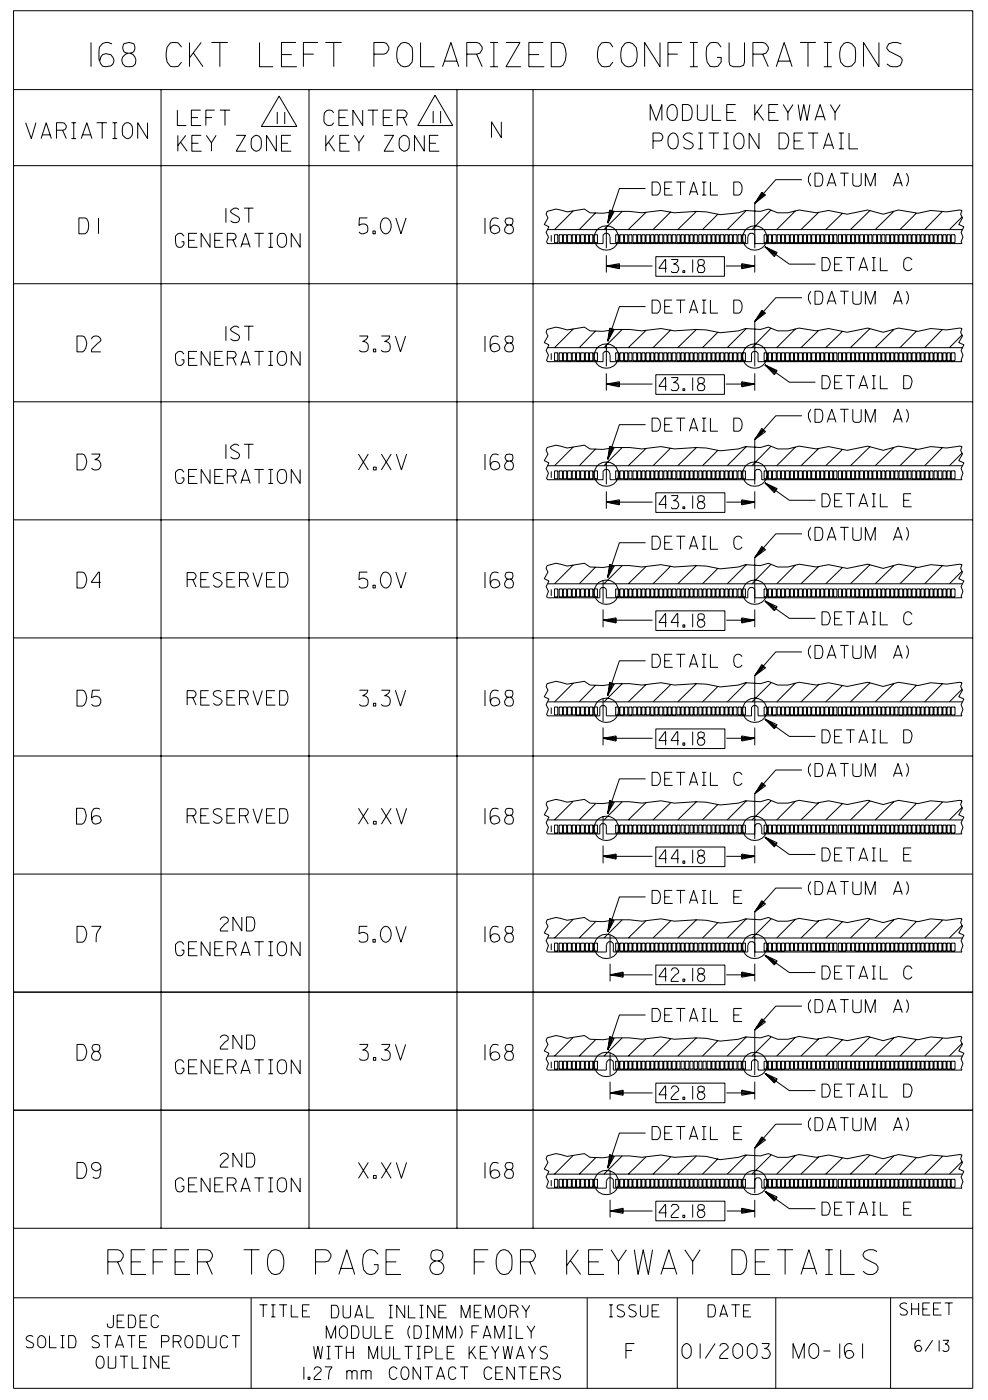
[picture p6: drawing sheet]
<svg xmlns="http://www.w3.org/2000/svg" width="179mm" height="254mm" viewBox="0 0 179 254" stroke-linecap="round" stroke-linejoin="round" font-family="sans-serif">
<g fill="none" stroke="#000" stroke-width=".18">
<path d="M2.5 1.9h173.9v250h-173.9zM2.5 16.3h173.9M16.5 7.7v4.4M20.3 8a1.51 1.51 0 0 0-1.6-.1 1.51 1.51 0 0 0-.8 1.4v1.5l.4 .8 .3 .4 .6 .1 1-.2a1.16 1.16 0 0 0 .4-1.2 1.16 1.16 0 0 0-1-.9l-.4-.1-.6 .2-.3 .4-.2 .7M23.1 9.7a1.25 1.25 0 0 0-1 1.4 1.25 1.25 0 0 0 1.5 1l.5-.1a1.33 1.33 0 0 0 .4-1.6 1.33 1.33 0 0 0-1.4-.7l-.5-.2a1.25 1.25 0 0 1-.2-1.5 1.83 1.83 0 0 1 1.9 0 1.1 1.1 0 0 1-.7 1.7M29.2 16.3v206.5M32.2 20v2.8h1.6M32.9 8.6l-.6-.8-.5-.1-.9 .1-.6 .8a4.8 4.8 0 0 0 0 2.7l.6 .7 .5 .1 .9-.1 .6-.7M34.4 7.7v4.4M35.1 9.6l1.7 2.5M36.4 20h-1.7v2.8h1.8M36.5 7.7l-2.1 2.8"/>
<path d="M38.4 7.7h2.9M38.9 20h-1.6v2.8M39.9 20h1.8M39.9 7.7v4.4M40.8 20v2.8M47.1 7.7v4.4h2.4M50.6 17.4l3.2 5.5h-6.4zM51.1 9.9h1.8M53.7 7.7h-2.6v4.4h2.7M55 9.8h1.9M56 16.3v206.5M57.7 7.7h-2.7v4.4"/>
<path d="M59 7.7h3M60.5 7.7v4.4M63.1 20h-1.6v2.8h1.7M65.8 20v2.8l-1.8-2.8v2.8M66.7 20h1.9M67.6 20v2.8M67.8 9.8h1.8l.5-.1 .4-.7v-.4l-.4-.7-.5-.2h-1.8v4.4M71.1 20h-1.6v2.8h1.8M72.7 7.9l.9-.2 .6 .3 .6 .6v2.7l-.6 .6-.6 .2-.9-.2-.6-.6-.1-1.7 .1-1zM76.3 7.7v4.4h2.5M78.9 17.3l3.2 5.5h-6.3zM80.3 12.1l1.5-4.4 1.4 4.4"/>
<path d="M80.7 11.1h2.2M82.9 16.3v206.5M84.7 9.8h1.7l.6-.1 .5-.7v-.4l-.5-.7-.6-.2h-1.7v4.4M86.4 9.8l1.1 2.3M88.9 7.7h1.4M88.9 12.1h1.4M89.6 7.7v4.4M91.8 7.7h2.5l-2.5 4.4h2.7M95.9 9.9h1.9M96.7 16.3v206.5M98.6 7.7h-2.7v4.4h2.8M100 7.7h1.6l.6 .3a3.7 3.7 0 0 1-.1 3.9l-.5 .2h-1.6z"/>
<path d="M111.2 8.6l-.5-.8-.6-.1-1 .1-.6 .8a4.8 4.8 0 0 0 0 2.7l.6 .7 .5 .1 1-.1 .6-.7M113.4 7.9l.5-.2a1.66 1.66 0 0 1 1.7 1.9l-.2 1.7-.6 .6-.6 .2-.8-.2-.6-.6-.2-1 .2-1.7zM119.7 7.7v4.4l-2.8-4.4v4.4M121.2 9.8h1.7M121.5 19.1l.6-.1a1.49 1.49 0 0 1 .8 1.7l-.1 .6-.4 .5h-.6a1.24 1.24 0 0 1-.8-1.6l.1-.6zM123.7 7.7h-2.5v4.4M123.8 19h1a1.81 1.81 0 0 1 .4 2.7l-.4 .1h-1zM125.1 7.7h1.5M125.1 12.1h1.5M125.8 7.7v4.4M126.5 19v2.3l.1 .4 .4 .1h.8l.4-.1 .1-2.7M129.2 19v2.8h1.6"/>
<path d="M130.8 8.6l-.6-.8-.5-.1-.9 .1-.6 .8-.1 1.6 .2 1.1 .5 .7h1.4l.6-.7v-.9h-.8M132.2 7.7v3.6l.2 .6 .6 .2h1.2l.7-.2 .1-.6v-3.6M133.4 19h-1.6v2.8h1.7M136.6 9.8h1.7l.6-.1 .5-.7v-.4l-.5-.7-.6-.2h-1.7v4.4M136.9 19v2.8M138.3 19l-1.4 1.8M138.3 9.8l1.1 2.3M140.8 12.1l1.4-4.4 1.5 4.4M141.1 19h-1.7v2.8h1.8M141.1 11.1h2.2M142.1 19l.8 1.4 .9-1.4M144.8 19l.4 2.8 .6-2.8 .6 2.8 .5-2.8"/>
<path d="M145.1 7.7h2.9M146.6 7.7v4.4M149.4 7.7h1.5M149.4 12.1h1.5M150.1 7.7v4.4M150.6 19l.9 1.4 .9-1.4M153.1 7.9l.8-.2 .6 .3 .6 .6v2.7l-.6 .6-.6 .2-.8-.2-.6-.6-.2-1.7 .2-1zM159.4 7.7v4.4l-2.8-4.4v4.4M163.5 8l-.8-.3h-.7l-.8 .3-.3 .6v.2l.4 .5 2 1a1.08 1.08 0 0 1-.6 1.8l-1.2-.1-.6-.4M2.5 30.1h173.9M4.7 22.3l1 2.8 .8-2.8M7.5 25.1l.9-2.8 .9 2.8"/>
<path d="M7.7 24.5h1.4M10.2 23.6l1.6-.1 .2-.6-.3-.5-1.5-.1v2.8M11.3 23.6l.7 1.5M13 25.1h.8M13 22.3h.8M13.4 22.3v2.8M14.3 39.5h1.1a1.67 1.67 0 0 1 .6 2.2l-.3 .5-.3 .2h-1.1zM14.7 25.1l1-2.8 1 2.8M15 24.5h1.4M17.5 22.3h1.9M17.9 39.5v2.9M18.5 22.3v2.8"/>
<path d="M20.4 25.1h.9M20.4 22.3h.9M20.8 22.3v2.8M22.7 22.4l.6-.1a1.33 1.33 0 0 1 .7 1.7v.6l-.4 .4-.3 .1a1.1 1.1 0 0 1-1.1-1.1l.1-1.1zM26.8 22.3v2.8l-1.8-2.8v2.8M32.3 24.6v2.8M32.8 25.8l1.2 1.6M33.7 24.6l-1.4 1.8M34.7 21.3h1.2M34.8 26h1.2M36.5 24.6h-1.7v2.8h1.8M37.3 21.3h1.1"/>
<path d="M37.4 24.6l1 1.3 .8-1.3M38.4 25.9v1.5M41 37.8v2.6M42.8 24.6h1.7l-1.7 2.8h1.8M43.3 38a.9 .9 0 0 0-1.5 .4l1.5 1 .1 .2-.1 .6a1.1 1.1 0 0 1-1.5-.2M44.3 37.8h1.7M45.1 37.8v2.6M46.1 24.7l.5-.1a1.28 1.28 0 0 1 .8 1.6l-.1 .6-.3 .5-.4 .1a1.23 1.23 0 0 1-1-1.7v-.6zM50.1 24.6v2.8l-1.8-2.8v2.8M50.3 20.3v2.2M51.1 26h1.1M51.6 20.3v2.2"/>
<path d="M52.7 24.6h-1.6v2.8h1.7M59.1 24.6v2.8M59.6 25.8l1.1 1.6M60.5 20.5a.95 .95 0 0 0-1.2-.4l-.5 .4v1.8a1.06 1.06 0 0 0 1.4 .4l.3-.4M60.5 24.6l-1.4 1.8M61.5 21.3h1.2M61.6 26h1.2M63.3 24.6h-1.7v2.8h1.8M64.3 24.6l.8 1.3 .9-1.3M65.1 25.9v1.5M66.6 39.5h-1.4l-.1 1.4a1.08 1.08 0 0 1 1.5 .1 .96 .96 0 0 1-.7 1.4h-.4l-.4-.3M69.5 39.6l.3-.1a1.46 1.46 0 0 1 1 2.3l-.4 .4-.3 .2a1.46 1.46 0 0 1-.9-2.3z"/>
<path d="M69.5 21.3h1.2M69.7 24.6h1.7l-1.7 2.8h1.8M71.8 39.5l.9 2.9 1-2.9M72.1 21.3h1.5l.2-.8-.3-.4-.3-.1h-1.1v2.8M72.9 24.7l.5-.1a1.28 1.28 0 0 1 .9 1.6l-.1 .6-.4 .5-.4 .1a1.23 1.23 0 0 1-1-1.7l.1-.6zM73.2 21.3l.6 1.5M77 24.6v2.8l-1.8-2.8v2.8M77.9 26h1.2M78.6 20.2v2.2M79.5 24.6h-1.6v2.8h1.8M79.9 20.2v2.2M88 39.5v2.9"/>
<path d="M90.4 39.7a1.14 1.14 0 0 0-1.1-.1 2.41 2.41 0 0 0-.2 2.5l.6 .3 .8-.3 .2-.4a.97 .97 0 0 0-1-.9l-.6 .4-.1 .5M90.9 22.1v2.9l-1.7-2.9v2.9M104 38.3l-3.4 3.4M108 38.6l-2.9 3.1M110.6 38.1l.8 .3-1.2 2.1zM110.7 38.2l-.5 2.3M111 38.3l-.8 2.2M111.2 38.4l-1 2.1M112.9 38.4l-3.3 3.3M117.1 34.2h-4.7l-2.2 6.3M117.2 38.5l-3.2 3.2M117.9 21.8v-2.8l1.1 2.8 1.1-2.8v2.8"/>
<path d="M118.3 33h.9a1.48 1.48 0 0 1 0 2.4h-.9zM118.4 25.6l1.6-.1 .2-.5-.2-.7-.4-.2h-1.2v2.9M120.6 34.2h.9M121.7 24.3l.6-.2a1.49 1.49 0 0 1 .7 1.8l-.1 .5-.3 .5-.6 .1a1.24 1.24 0 0 1-.8-1.6v-.6zM121.7 38.4l-3.3 3.3M121.9 33h-1.3v2.4h1.4M122.7 33h1.6M123.4 33v2.4M125.1 35.4l.7-2.4 .8 2.4M125.2 34.8h1.2M125.6 24.4a1 1 0 0 0-1.6 .5l.2 .3 1.3 .7 .2 .3v.3a1.07 1.07 0 0 1-1.7 .2M126.3 38.4l-3.4 3.3"/>
<path d="M126.7 27h.8M126.7 24.1h.8M127.1 24.1v2.9M127.3 33h.8M127.3 35.4h.8M127.7 33v2.4M128.5 24.1h1.9M128.9 33v2.4h1.3M129.5 24.1v2.9M130.2 38.9l-2.8 2.8M131.2 27h1M131.2 24.1h1"/>
<path d="M131.7 24.1v2.9M131.8 20.4h1.2M133.1 33h.9a1.48 1.48 0 0 1 0 2.4h-.9zM133.6 24.3l.5-.2a1.42 1.42 0 0 1 .9 1.8l-.1 .5-.4 .5-.6 .1a1.24 1.24 0 0 1-.8-1.6l.1-.6zM135.4 38.2l-3.5 3.5M136.9 36.8v8.2M137.3 20.2l1.2 1.6M137.7 24.1v2.9l-1.8-2.9v2.9M138.2 34.9l.7 .5-2 1.5zM138.3 35l-1.4 1.9M138.5 35.1l-1.6 1.8M138.6 35.3l-1.7 1.6"/>
<path d="M139.4 20.4h1.2M139.9 38.1l-3.5 3.6M141.3 24.1h1a1.74 1.74 0 0 1 .4 2.7l-.4 .2h-1zM142.9 20.4v1.4M144 25.6h1.2M144.3 38.3l-3.4 3.4M145.5 32.6h-4.8l-3.8 4.3M145.6 24.1h-1.6v2.9h1.8M146.6 24.1h1.8M147.1 31.4l-.5 .8v.7l.5 .9M147.5 24.1v2.9M147.8 31.4h.9a1.31 1.31 0 0 1 .5 1.8l-.2 .4-.3 .2h-.9z"/>
<path d="M147.8 21.8l1-2.8 .9 2.8M148.1 21.2h1.3M148.5 38.5l-3.2 3.2M149.4 27l.9-2.9 .9 2.9M149.6 26.3h1.4M150 33.8l.9-2.4 .7 2.4M150.3 33.2h1.1M151.5 20.4v1.4M152.1 27h1M152.1 24.1h1M152.4 31.4h1.5M152.6 24.1v2.9"/>
<path d="M152.8 38.7l-3 3M153.2 31.4v2.4M154 24.1v2.9h1.6M154.7 31.4v1.9l.1 .3 .3 .2h.7l.3-.2 .1-2.2M157 33.8v-2.4l.9 2.4 .8-2.4v2.4M157.8 38.2l-3.5 3.5M162.1 33.8l.8-2.4 .8 2.4M162.1 38.4l-3.4 3.3M162.3 33.2h1.2M164.4 31.4l.4 .8v.7l-.4 .9M166.2 38.7l-3 3M170.9 38.4l-3.2 3.3"/>
<path d="M174.5 39.4l-2.3 2.3M2.5 51.5h173.9M33.4 42.8l-.4-.4-.2-.1-.5 .1-.5 .4 .1 1.6 .3 .4h.8l.4-.4v-.5h-.5M34.2 43.6h1.1M35.7 42.3h-1.5v2.6h1.6M38.1 42.3v2.6l-1.6-2.6v2.6M38.9 43.6h1.1M40.4 42.3h-1.5v2.6h1.7M41 59.2v2.6M41.2 43.5l1.4-.1 .2-.4-.2-.6-1.4-.1v2.6M42.2 43.5l.6 1.4M43.3 59.4a.9 .9 0 0 0-1.5 .5l1.5 .9 .1 .2-.1 .6a1.1 1.1 0 0 1-1.5-.1"/>
<path d="M43.7 44.9l.8-2.6 .9 2.6M43.9 44.3h1.2M44.3 59.2h1.7M45.1 59.2v2.6M46.1 42.3h1.7M47 42.3v2.6M48.7 42.3h.8M48.7 44.9h.8M49.1 42.3v2.6M50.7 42.4a.89 .89 0 0 1 1.3 .9 1.1 1.1 0 0 1-.9 1.6 1.14 1.14 0 0 1-.8-1.6l.1-.5zM54.4 42.3v2.6l-1.6-2.6v2.6M67.6 41.9h.5v.5h-.5z"/>
<path d="M92.2 40.8a.82 .82 0 0 0-.5 1.3 .82 .82 0 0 0 1.4 0 .82 .82 0 0 0-.6-1.3l-.6-.1-.3-.5 .2-.5a1.12 1.12 0 0 1 1.2 0v.3a.6 .6 0 0 1-.5 .8M99.3 41.7h75.3M100 42.7v1.2M100.6 42.6h.6v1.4h-.6zM101.4 42.6h.6v1.4h-.6zM102.2 42.6h.6v1.4h-.6zM103 42.6h.6v1.4h-.6zM103.8 42.6h.6v1.4h-.6zM104 59.7l-3.4 3.4M104.6 42.6h.6v1.4h-.6zM105.3 42.6h.7v1.4h-.7zM106.2 42.6h.6v1.4h-.6z"/>
<path d="M106.9 42.6h.6v1.4h-.6zM107.7 42.6h.7v1.4h-.7zM110 41.1v3.9M110 46.3v3.1M110 48.3h8.4M110 48.3l2.4-.5v1zM110 48.3l2.4 .2M110.6 42.9v-.2l-.4-.4h-.5l-.3 .4v1.5h-10.1l-.2-.3 .4-.9-.4-.8 .5-1.1-.9-.4 .7-1.2-.3-.6 .1-.5 1.6-.5 2.1 .5 3.1-.5 1 .7 2.4 .1 2.2-.3h2.6l2.2 .2 3.5-.4 2.4 .4 3.9-.2h1.9l2.5 .5 3.3-.3 1.3-.4 2.7 .2 1.5-.5 1.7 .7h1.8l2-.5 3.2 .5 2.2-.4 3.4 .7 3.7-.8 2.8 .8 2.8-.8 3.5 .6 2.3-.5 2.9 .2 2.4-.3 .4 .1-.3 .7 .4 .6-.7 1.2 .9 .4-.5 1.1 .4 .8-.4 .9 .2 .3h-37.6M110.6 59.5l.8 .3-1.2 2.1zM110.7 42.9v1.3h24.9v-1.3M110.7 59.6l-.5 2.3M111 59.7l-.8 2.2"/>
<path d="M111.2 59.8l-1 2.1M111.7 42.6h.6v1.4h-.6zM112.4 48.1l-2.4 .2M112.4 42.6h.7v1.4h-.7zM112.9 59.8l-3.3 3.3M113.3 42.6h.6v1.4h-.6zM114 42.6h.6v1.4h-.6zM114.8 42.6h.7v1.4h-.7zM115.7 42.6h.5v1.4h-.5zM116.4 42.6h.6v1.4h-.6zM117.1 55.6h-4.7l-2.2 6.3M117.2 42.6h.7v1.4h-.7z"/>
<path d="M117.2 59.9l-3.2 3.2M118 42.6h.6v1.4h-.6zM118.3 54.4h.9a1.48 1.48 0 0 1 0 2.4h-.9zM118.8 42.6h.6v1.4h-.6zM119 46.6h12.4v3.5h-12.4zM119.5 42.6h.7v1.4h-.7zM120.4 42.6h.6v1.4h-.6zM120.6 55.6h.9M120.9 48.7h-1.4l1.1-1.6 .1 2.3M121.2 42.6h.6v1.4h-.6zM121.7 59.9l-3.3 3.2M121.8 47.1h1.1v.3l-.3 .4-.4 .1a.87 .87 0 0 1 .9 1l-.3 .5h-.9l-.1-.2"/>
<path d="M121.9 42.6h.7v1.4h-.7zM121.9 54.4h-1.3v2.4h1.4M122.7 54.4h1.6M122.8 42.6h.6v1.4h-.6zM123.4 54.4v2.4M123.5 42.6h.6v1.4h-.6zM123.9 49.1h.3v.3h-.3zM124.3 42.6h.7v1.4h-.7zM125.1 56.8l.7-2.4 .8 2.4M125.1 42.6h.6v1.4h-.6zM125.2 56.2h1.2M125.6 47.1v2.3"/>
<path d="M125.9 42.6h.6v1.4h-.6zM126.3 59.8l-3.4 3.3M126.7 42.6h.6v1.4h-.6zM127 48.2a.74 .74 0 0 0-.3 1.2h.8a.69 .69 0 0 0 .3-.8 .69 .69 0 0 0-.8-.4l-.3-.3v-.7a.85 .85 0 0 1 1 0 .61 .61 0 0 1-.4 1M127.3 54.4h.8M127.3 56.8h.8M127.5 42.6h.6v1.4h-.6zM127.7 54.4v2.4M128.3 42.6h.6v1.4h-.6zM128.9 54.4v2.4h1.3M129.1 42.6h.6v1.4h-.6zM129.9 42.6h.6v1.4h-.6z"/>
<path d="M130.6 42.6h.7v1.4h-.7zM131.5 42.6h.6v1.4h-.6zM131.7 48.3h5.2M132.2 42.6h.6v1.4h-.6zM133 42.6h.7v1.4h-.7zM133.1 54.4h.9a1.48 1.48 0 0 1 0 2.4h-.9zM133.9 42.6h.6v1.4h-.6zM134.5 47.8l2.4 .5-2.4 .5zM134.5 48.1l2.4 .2M134.6 42.6h.6v1.4h-.6zM135.4 59.6l-3.5 3.5M135.7 42.9v-.2l.4-.4h.5l.3 .4v.2"/>
<path d="M136.9 46.3v3.1M136.9 58.3v8.2M136.9 48.3l-2.4 .2M138.2 56.3l.7 .5-2 1.5zM138.3 56.4l-1.4 1.9M138.5 56.6l-1.6 1.7M138.6 42.6h.6v1.4h-.6zM138.6 56.7l-1.7 1.6M138.8 44.8l4.4 3.1h4.7M138.8 44.8l2.2 1-.5 .8zM138.8 44.8l2 1.2M138.8 44.8l1.9 1.3"/>
<path d="M138.8 44.8l1.7 1.5M139.4 42.6h.6v1.4h-.6zM139.9 59.5l-3.5 3.6M140.1 42.6h.7v1.4h-.7zM141 42.6h.6v1.4h-.6zM141.7 42.6h.6v1.4h-.6zM142.5 42.6h.7v1.4h-.7zM143.3 42.6h.6v1.4h-.6zM144.1 42.6h.6v1.4h-.6zM144.3 59.7l-3.4 3.4M144.9 42.6h.6v1.4h-.6zM145.5 54h-4.8l-3.8 4.3"/>
<path d="M145.7 42.6h.6v1.4h-.6zM146.5 42.6h.6v1.4h-.6zM147.1 52.8l-.5 .8v.8l.5 .8M147.2 42.6h.7v1.4h-.7zM147.8 52.8h.9a1.31 1.31 0 0 1 .5 1.8l-.2 .4-.3 .2h-.9zM148.1 42.6h.6v1.4h-.6zM148.5 59.9l-3.2 3.2M148.8 42.6h.6v1.4h-.6zM149.1 46.7h.8l.4 .2a1.5 1.5 0 0 1-.4 2.2h-.8zM149.6 42.6h.7v1.4h-.7zM150 55.2l.9-2.4 .7 2.4M150.3 54.6h1.1"/>
<path d="M150.5 42.6h.5v1.4h-.5zM151.2 42.6h.6v1.4h-.6zM151.4 47.9h.9M152.1 42.6h.6v1.4h-.6zM152.4 52.8h1.5M152.7 46.7h-1.3v2.4h1.4M152.8 42.6h.6v1.4h-.6zM153.2 52.8v2.4M153.5 46.7h1.5M153.6 42.6h.7v1.4h-.7zM154.3 46.7v2.4M154.4 42.6h.6v1.4h-.6z"/>
<path d="M154.7 52.8v1.9l.1 .3 .3 .2h.7l.3-.2 .1-2.2M155.2 42.6h.6v1.4h-.6zM155.8 49.1l.8-2.4 .8 2.4M156 42.6h.6v1.4h-.6zM156 48.5h1.1M156.8 42.6h.6v1.4h-.6zM157 55.2v-2.4l.9 2.4 .8-2.4v2.4M157.6 42.6h.6v1.4h-.6zM157.8 59.6l-3.5 3.5M158.2 46.7h.6M158.2 49.1h.6M158.3 42.6h.7v1.4h-.7z"/>
<path d="M158.5 46.7v2.4M159.2 42.6h.6v1.4h-.6zM159.7 46.7v2.4h1.3M159.9 42.6h.6v1.4h-.6zM160.7 42.6h.7v1.4h-.7zM161.5 42.6h.6v1.4h-.6zM162.1 55.2l.8-2.4 .8 2.4M162.1 59.8l-3.4 3.3M162.3 42.6h.6v1.4h-.6zM162.3 54.6h1.2M163.1 42.6h.6v1.4h-.6zM163.9 42.6h.6v1.4h-.6z"/>
<path d="M164.4 52.8l.4 .8v.8l-.4 .8M164.7 42.6h.6v1.4h-.6zM165.4 42.6h.7v1.4h-.7zM165.4 47.2a.81 .81 0 0 0-1.4 0 1.42 1.42 0 0 0 .6 1.9l.5-.1 .3-.3M166.3 42.6h.6v1.4h-.6zM167 42.6h.6v1.4h-.6zM167.8 42.6h.7v1.4h-.7zM168.7 42.6h.5v1.4h-.5zM169.4 42.6h.6v1.4h-.6zM170.2 42.6h.7v1.4h-.7zM170.9 59.8l-3.2 3.3M171 42.6h.6v1.4h-.6z"/>
<path d="M171.8 42.6h.6v1.4h-.6zM172.6 42.6h.6v1.4h-.6zM2.5 72.9h173.9M14 61h1a1.74 1.74 0 0 1 0 2.8h-1zM16.6 61.6a.87 .87 0 0 1 .9-.6 .87 .87 0 0 1 .8 .8l-1.7 1.7v.3h1.7M33.4 64.3l-.4-.5h-.2h-.5l-.5 .5 .1 1.5 .3 .4h.8l.4-.4v-.5h-.5M34.2 65h1.1M35.7 63.8h-1.5v2.5h1.6M38.1 63.8v2.5l-1.6-2.5v2.5M38.9 65h1.1M40.4 63.8h-1.5v2.5h1.7M41.2 64.9h1.4l.2-.6-.2-.5h-1.4v2.5"/>
<path d="M42.2 64.9l.6 1.4M43.7 66.3l.8-2.5 .9 2.5M43.9 65.7h1.2M46.1 63.8h1.7M47 63.8v2.5M48.7 63.8h.8M48.7 66.3h.8M49.1 63.8v2.5M50.7 63.8a.89 .89 0 0 1 1.3 1 1.1 1.1 0 0 1-.9 1.5 1.14 1.14 0 0 1-.8-1.5l.1-.5zM54.4 63.8v2.5l-1.6-2.5v2.5M65.2 61h1.5a1.21 1.21 0 0 1-.9 1 .96 .96 0 0 1 1 1.2 .96 .96 0 0 1-1.4 .6l-.2-.3M67.7 63.3h.5v.5h-.5z"/>
<path d="M69.2 61h1.5a1.21 1.21 0 0 1-.9 1 .96 .96 0 0 1 1 1.2 .96 .96 0 0 1-1.5 .6l-.1-.3M71.7 61l.9 2.8 1-2.8M88 61v2.8M90.4 61.1a1.14 1.14 0 0 0-1.1-.1 2.21 2.21 0 0 0 0 2.8 1.05 1.05 0 0 0 1.4-.6l-.2-.5a.84 .84 0 0 0-.9-.4 .84 .84 0 0 0-.6 .8M92.2 62.2a.82 .82 0 0 0-.5 1.3 .82 .82 0 0 0 1.4 0 .82 .82 0 0 0-.6-1.3l-.6-.1-.3-.5 .2-.5a1.12 1.12 0 0 1 1.2 0v.4a.6 .6 0 0 1-.5 .7M99.3 63.1h75.3M100 64.1v1.2M100.6 64h.6v1.4h-.6zM101.4 64h.6v1.4h-.6zM102.2 64h.6v1.4h-.6zM103 64h.6v1.4h-.6zM103.8 64h.6v1.4h-.6z"/>
<path d="M104.6 64h.6v1.4h-.6zM105.3 64h.7v1.4h-.7zM106.2 64h.6v1.4h-.6zM106.9 64h.6v1.4h-.6zM107.7 64h.7v1.4h-.7zM108 60l-2.9 3.1M110 62.5v4M110 67.7v3.2M110 69.7h8.4M110 69.7l2.4-.4v.9zM110 69.7l2.4 .2M110.6 64.3v-.2l-.4-.3h-.5l-.3 .3v1.5h-10.1l-.2-.2 .4-1-.4-.8 .5-1-.9-.5 .7-1.1-.3-.7 .1-.5 1.6-.4 2.1 .5 3.1-.5 1 .6 2.4 .1 2.2-.3h2.6l2.2 .2 3.5-.4 2.4 .4 3.9-.2 1.9 .1 2.5 .5 3.3-.4 1.3-.4 2.7 .2 1.5-.4 1.7 .6h1.8l2-.5 3.2 .5 2.2-.4 3.4 .7 3.7-.8 2.8 .8 2.8-.8 3.5 .6 2.3-.5 2.9 .3 2.4-.4 .4 .1-.3 .7 .4 .7-.7 1.1 .9 .5-.5 1 .4 .8-.4 1 .2 .2h-37v-1.5l-.3-.3h-.5l-.4 .3v1.5h-25.6v-1.3"/>
<path d="M111.7 64h.6v1.4h-.6zM112.4 69.5l-2.4 .2M112.4 64h.7v1.4h-.7zM113.3 64h.6v1.4h-.6zM114 64h.6v1.4h-.6zM114.8 64h.7v1.4h-.7zM115.7 64h.5v1.4h-.5zM116.4 64h.6v1.4h-.6zM117.1 77h-4.7l-2.2 6.3M117.2 64h.7v1.4h-.7zM118 64h.6v1.4h-.6zM118.3 75.9h.9a1.48 1.48 0 0 1 0 2.3h-.9z"/>
<path d="M118.8 64h.6v1.4h-.6zM119 68h12.4v3.5h-12.4zM119.5 64h.7v1.4h-.7zM120.4 64h.6v1.4h-.6zM120.6 77h.9M120.9 70.1h-1.4l1.1-1.6 .1 2.4M121.2 64h.6v1.4h-.6zM121.8 68.5h1.1v.3l-.7 .6a.76 .76 0 0 1 .9 1l-.3 .5h-.9l-.1-.3M121.9 64h.7v1.4h-.7zM121.9 75.9h-1.3v2.3h1.4M122.7 75.9h1.6M122.8 64h.6v1.4h-.6z"/>
<path d="M123.4 75.9v2.3M123.5 64h.6v1.4h-.6zM123.9 70.5h.3v.4h-.3zM124.3 64h.7v1.4h-.7zM125.1 78.2l.7-2.3 .8 2.3M125.1 64h.6v1.4h-.6zM125.2 77.6h1.2M125.6 68.5v2.4M125.9 64h.6v1.4h-.6zM126.7 64h.6v1.4h-.6zM127 69.6a.74 .74 0 0 0-.3 1.3h.8a.7 .7 0 0 0 .3-1l-.5-.3-.6-.2v-.7a.85 .85 0 0 1 1 0 .61 .61 0 0 1-.4 .9M127.3 75.9h.8"/>
<path d="M127.3 78.2h.8M127.5 64h.6v1.4h-.6zM127.7 75.9v2.3M128.3 64h.6v1.4h-.6zM128.9 75.9v2.3h1.3M129.1 64h.6v1.4h-.6zM129.9 64h.6v1.4h-.6zM130.2 60.3l-2.8 2.8M130.6 64h.7v1.4h-.7zM131.5 64h.6v1.4h-.6zM131.7 69.7h5.2M132.2 64h.6v1.4h-.6z"/>
<path d="M133 64h.7v1.4h-.7zM133.1 75.9h.9a1.48 1.48 0 0 1 0 2.3h-.9zM133.9 64h.6v1.4h-.6zM134.5 69.3l2.4 .4-2.4 .5zM134.5 69.5l2.4 .2M134.6 64h.6v1.4h-.6zM136.9 67.7v3.2M136.9 79.7v8.2M136.9 69.7l-2.4 .2M138.2 77.7l.7 .6-2 1.5zM138.3 77.9l-1.4 1.9M138.5 78l-1.6 1.8"/>
<path d="M138.6 64h.6v1.4h-.6zM138.6 78.1l-1.7 1.7M138.8 66.2l4.4 3.1h4.7M138.8 66.2l2.2 1-.5 .8zM138.8 66.2l2 1.2M138.8 66.2l1.9 1.4M138.8 66.2l1.7 1.5M139.4 64h.6v1.4h-.6zM140.1 64h.7v1.4h-.7zM141 64h.6v1.4h-.6zM141.7 64h.6v1.4h-.6zM142.5 64h.7v1.4h-.7z"/>
<path d="M143.3 64h.6v1.4h-.6zM144.1 64h.6v1.4h-.6zM144.9 64h.6v1.4h-.6zM145.5 75.4h-4.8l-3.8 4.4M145.7 64h.6v1.4h-.6zM146.5 64h.6v1.4h-.6zM147.1 74.3l-.5 .7v.8l.5 .8M147.2 64h.7v1.4h-.7zM147.8 74.3h.9a1.31 1.31 0 0 1 .5 1.7l-.2 .5-.3 .1h-.9zM148.1 64h.6v1.4h-.6zM148.8 64h.6v1.4h-.6zM149.1 68.2h.8l.4 .1a1.5 1.5 0 0 1-.4 2.2h-.8z"/>
<path d="M149.6 64h.7v1.4h-.7zM150 76.6l.9-2.3 .7 2.3M150.3 76h1.1M150.5 64h.5v1.4h-.5zM151.2 64h.6v1.4h-.6zM151.4 69.3h.9M152.1 64h.6v1.4h-.6zM152.4 74.3h1.5M152.7 68.2h-1.3v2.3h1.4M152.8 64h.6v1.4h-.6zM152.8 60.1l-3 3M153.2 74.3v2.3"/>
<path d="M153.5 68.2h1.5M153.6 64h.7v1.4h-.7zM154.3 68.2v2.3M154.4 64h.6v1.4h-.6zM154.7 74.3v1.8l.1 .4 .3 .1h.7l.3-.1 .1-2.2M155.2 64h.6v1.4h-.6zM155.8 70.5l.8-2.3 .8 2.3M156 64h.6v1.4h-.6zM156 69.9h1.1M156.8 64h.6v1.4h-.6zM157 76.6v-2.3l.9 2.3 .8-2.3v2.3M157.6 64h.6v1.4h-.6z"/>
<path d="M158.2 68.2h.6M158.2 70.5h.6M158.3 64h.7v1.4h-.7zM158.5 68.2v2.3M159.2 64h.6v1.4h-.6zM159.7 68.2v2.3h1.3M159.9 64h.6v1.4h-.6zM160.7 64h.7v1.4h-.7zM161.5 64h.6v1.4h-.6zM162.1 76.6l.8-2.3 .8 2.3M162.3 64h.6v1.4h-.6zM162.3 76h1.2"/>
<path d="M163.1 64h.6v1.4h-.6zM163.9 68.2h.9a1.37 1.37 0 0 1 0 2.3h-.9zM163.9 64h.6v1.4h-.6zM164.4 74.3l.4 .7v.8l-.4 .8M164.7 64h.6v1.4h-.6zM165.4 64h.7v1.4h-.7zM166.2 60.1l-3 3M166.3 64h.6v1.4h-.6zM167 64h.6v1.4h-.6zM167.8 64h.7v1.4h-.7zM168.7 64h.5v1.4h-.5zM169.4 64h.6v1.4h-.6z"/>
<path d="M170.2 64h.7v1.4h-.7zM171 64h.6v1.4h-.6zM171.8 64h.6v1.4h-.6zM172.6 64h.6v1.4h-.6zM174.5 60.8l-2.3 2.3M2.5 94.3h173.9M14 82.4h1a1.74 1.74 0 0 1 0 2.9h-1zM16.6 82.4h1.5a1.21 1.21 0 0 1-.9 1 .95 .95 0 0 1 1 1.3 .95 .95 0 0 1-1.6 .2M33.4 85.7l-.4-.4-.2-.1-.5 .1-.5 .4 .1 1.5 .3 .4h.8l.4-.4v-.5h-.5M34.2 86.4h1.1M35.7 85.2h-1.5v2.5h1.6M38.1 85.2v2.5l-1.6-2.5v2.5"/>
<path d="M38.9 86.4h1.1M40.4 85.2h-1.5v2.5h1.7M41 80.6v2.6M41.2 86.4l1.4-.1 .2-.4-.2-.6-1.4-.1v2.5M42.2 86.4l.6 1.3M43.3 80.9a.9 .9 0 0 0-1.5 .4l1.5 .9 .1 .3-.1 .6a1.1 1.1 0 0 1-1.5-.2M43.7 87.7l.8-2.5 .9 2.5M43.9 87.1h1.2M44.3 80.6h1.7M45.1 80.6v2.6M46.1 85.2h1.7M47 85.2v2.5"/>
<path d="M48.7 85.2h.8M48.7 87.7h.8M49.1 85.2v2.5M50.7 85.3a.89 .89 0 0 1 1.3 .9 1.1 1.1 0 0 1-.9 1.5 1.14 1.14 0 0 1-.8-1.5l.1-.5zM54.4 85.2v2.5l-1.6-2.5v2.5M65 82.4l1.8 2.9M66.8 82.4l-1.8 2.9M67.7 84.8h.5v.5h-.5zM69.2 82.4l1.8 2.9M71 82.4l-1.8 2.9M71.9 82.4l.9 2.9 .9-2.9M88 82.4v2.9"/>
<path d="M90.4 82.5a1.14 1.14 0 0 0-1.1 0 2.21 2.21 0 0 0 0 2.7 1.05 1.05 0 0 0 1.4-.6 .85 .85 0 0 0-.8-.9 .85 .85 0 0 0-.9 .8M92.2 83.7a.82 .82 0 0 0-.5 1.2 .82 .82 0 0 0 1.4 0 .82 .82 0 0 0-.6-1.2l-.6-.1-.3-.5 .2-.6a1.12 1.12 0 0 1 1.2 0v.9l-.1 .2-.4 .1M99.3 84.5h75.3M100 85.5v1.2M100.6 85.4h.6v1.5h-.6zM101.4 85.4h.6v1.5h-.6zM102.2 85.4h.6v1.5h-.6zM103 85.4h.6v1.5h-.6zM103.8 85.4h.6v1.5h-.6zM104 81.1l-3.4 3.4M104.6 85.4h.6v1.5h-.6zM105.3 85.4h.7v1.5h-.7z"/>
<path d="M106.2 85.4h.6v1.5h-.6zM106.9 85.4h.6v1.5h-.6zM107.7 85.4h.7v1.5h-.7zM108 81.4l-2.9 3.1M110 83.9v4M110 89.2v3.1M110 91.1h8.4M110 91.1l2.4-.4v.9zM110 91.1l2.4 .3M110.6 85.8v-.3l-.4-.3h-.5l-.3 .3v1.5h-10.1l-.2-.2 .4-.9-.4-.9 .5-1-.9-.4 .7-1.2-.3-.7 .1-.5 1.6-.4 2.1 .5 3.1-.5 1 .6 2.4 .1 2.2-.3h2.6l2.2 .2 3.5-.4 2.4 .4 3.9-.2 1.9 .1 2.5 .5 3.3-.4 1.3-.4 2.7 .2 1.5-.4 1.7 .6h1.8l2-.5 3.2 .5 2.2-.4 3.4 .7 3.7-.8 2.8 .8 2.8-.8 3.5 .6 2.3-.5 2.9 .3 2.4-.4 .4 .1-.3 .7 .4 .7-.7 1.2 .9 .4-.5 1 .4 .9-.4 .9 .2 .2h-36.3v-1.2M110.6 80.9l.8 .3-1.2 2.1zM110.7 85.8v1.2h26.2"/>
<path d="M110.7 81l-.5 2.3M111 81.1l-.8 2.2M111.2 81.2l-1 2.1M111.7 85.4h.6v1.5h-.6zM112.4 90.9l-2.4 .2M112.4 85.4h.7v1.5h-.7zM112.9 81.2l-3.3 3.3M113.3 85.4h.6v1.5h-.6zM114 85.4h.6v1.5h-.6zM114.8 85.4h.7v1.5h-.7zM115.7 85.4h.5v1.5h-.5zM116.4 85.4h.6v1.5h-.6z"/>
<path d="M117.1 98.5h-4.7l-2.2 6.2M117.2 85.4h.7v1.5h-.7zM117.2 81.4l-3.2 3.1M118 85.4h.6v1.5h-.6zM118.3 97.3h.9a1.48 1.48 0 0 1 0 2.4h-.9zM118.8 85.4h.6v1.5h-.6zM119 89.4h12.5v3.6h-12.5zM119.5 85.4h.7v1.5h-.7zM120.4 85.4h.6v1.5h-.6zM120.6 98.5h.9M120.9 91.5h-1.4l1.1-1.6 .1 2.4M121.2 85.4h.6v1.5h-.6z"/>
<path d="M121.7 81.3l-3.3 3.2M121.8 89.9h1.1v.4l-.7 .5a.76 .76 0 0 1 .9 1l-.3 .5h-.9l-.1-.3M121.9 85.4h.7v1.5h-.7zM121.9 97.3h-1.3v2.4h1.4M122.7 97.3h1.6M122.8 85.4h.6v1.5h-.6zM123.4 97.3v2.4M123.5 85.4h.6v1.5h-.6zM123.9 91.9h.3v.4h-.3zM124.3 85.4h.7v1.5h-.7zM125.1 99.7l.7-2.4 .8 2.4M125.1 85.4h.6v1.5h-.6z"/>
<path d="M125.2 99.1h1.2M125.6 89.9v2.4M125.9 85.4h.6v1.5h-.6zM126.3 81.2l-3.4 3.3M126.7 85.4h.6v1.5h-.6zM127 91a.74 .74 0 0 0-.3 1.3h.8a.7 .7 0 0 0 .3-.9l-.5-.4-.6-.2v-.7a.85 .85 0 0 1 1 0 .61 .61 0 0 1-.4 .9M127.3 97.3h.8M127.3 99.7h.8M127.5 85.4h.6v1.5h-.6zM127.7 97.3v2.4M128.3 85.4h.6v1.5h-.6zM128.9 97.3v2.4h1.3"/>
<path d="M129.1 85.4h.6v1.5h-.6zM129.9 85.4h.6v1.5h-.6zM130.2 81.7l-2.8 2.8M130.6 85.4h.7v1.5h-.7zM131.5 85.4h.6v1.5h-.6zM131.7 91.1h5.2M132.2 85.4h.6v1.5h-.6zM133 85.4h.7v1.5h-.7zM133.9 85.4h.6v1.5h-.6zM134.5 90.7l2.4 .4-2.4 .5zM134.5 90.9l2.4 .2M134.6 85.4h.6v1.5h-.6z"/>
<path d="M134.6 97.7a.81 .81 0 0 0-1.4 0v1.5a.81 .81 0 0 0 1.4 0M135.4 81l-3.5 3.5M136.9 85.8v-.3l.3-.3h.6l.3 .3v.3M136.9 89.2v3.1M136.9 91.1l-2.4 .3M138.2 99.1l.7 .6-2 1.5zM138.3 99.3l-1.4 1.9M138.5 99.4l-1.6 1.8M138.6 85.4h.6v1.5h-.6zM138.6 99.6l-1.7 1.6M138.8 87.6l4.4 3.2h4.7M138.8 87.6l2.2 1-.5 .8z"/>
<path d="M138.8 87.6l2 1.2M138.8 87.6l1.9 1.4M138.8 87.6l1.7 1.6M139.4 85.4h.6v1.5h-.6zM139.9 80.9l-3.5 3.6M140.1 85.4h.7v1.5h-.7zM141 85.4h.6v1.5h-.6zM141.7 85.4h.6v1.5h-.6zM142.5 85.4h.7v1.5h-.7zM143.3 85.4h.6v1.5h-.6zM144.1 85.4h.6v1.5h-.6zM144.3 81.1l-3.4 3.4"/>
<path d="M144.9 85.4h.6v1.5h-.6zM145.5 96.9h-4.8l-3.8 4.3M145.7 85.4h.6v1.5h-.6zM146.5 85.4h.6v1.5h-.6zM147.1 95.7l-.5 .7v.8l.5 .8M147.2 85.4h.7v1.5h-.7zM147.8 95.7h.9a1.31 1.31 0 0 1 .5 1.8l-.2 .4-.3 .1h-.9zM148.1 85.4h.6v1.5h-.6zM148.5 81.4l-3.2 3.1M148.8 85.4h.6v1.5h-.6zM149.1 89.6h.8l.4 .1a1.5 1.5 0 0 1-.4 2.2h-.8zM149.6 85.4h.7v1.5h-.7z"/>
<path d="M150 98l.9-2.3 .7 2.3M150.3 97.5h1.1M150.5 85.4h.5v1.5h-.5zM151.2 85.4h.6v1.5h-.6zM151.4 90.8h.9M152.1 85.4h.6v1.5h-.6zM152.4 95.7h1.5M152.7 89.6h-1.3v2.3h1.4M152.8 85.4h.6v1.5h-.6zM152.8 81.5l-3 3M153.2 95.7v2.3M153.5 89.6h1.5"/>
<path d="M153.6 85.4h.7v1.5h-.7zM154.3 89.6v2.3M154.4 85.4h.6v1.5h-.6zM154.7 95.7v1.8l.1 .4 .3 .1h.7l.3-.1 .1-2.2M155.2 85.4h.6v1.5h-.6zM155.8 91.9l.8-2.3 .8 2.3M156 85.4h.6v1.5h-.6zM156 91.4h1.1M156.8 85.4h.6v1.5h-.6zM157 98v-2.3l.9 2.3 .8-2.3v2.3M157.6 85.4h.6v1.5h-.6zM157.8 81l-3.5 3.5"/>
<path d="M158.2 89.6h.6M158.2 91.9h.6M158.3 85.4h.7v1.5h-.7zM158.5 89.6v2.3M159.2 85.4h.6v1.5h-.6zM159.7 89.6v2.3h1.3M159.9 85.4h.6v1.5h-.6zM160.7 85.4h.7v1.5h-.7zM161.5 85.4h.6v1.5h-.6zM162.1 98l.8-2.3 .8 2.3M162.1 81.2l-3.4 3.3M162.3 85.4h.6v1.5h-.6z"/>
<path d="M162.3 97.5h1.2M163.1 85.4h.6v1.5h-.6zM163.9 85.4h.6v1.5h-.6zM163.9 90.8h1M164.4 95.7l.4 .7v.8l-.4 .8M164.7 85.4h.6v1.5h-.6zM165.3 89.6h-1.4v2.3h1.5M165.4 85.4h.7v1.5h-.7zM166.2 81.5l-3 3M166.3 85.4h.6v1.5h-.6zM167 85.4h.6v1.5h-.6zM167.8 85.4h.7v1.5h-.7z"/>
<path d="M168.7 85.4h.5v1.5h-.5zM169.4 85.4h.6v1.5h-.6zM170.2 85.4h.7v1.5h-.7zM170.9 81.2l-3.2 3.3M171 85.4h.6v1.5h-.6zM171.8 85.4h.6v1.5h-.6zM172.6 85.4h.6v1.5h-.6zM174.5 82.2l-2.3 2.3M2.5 115.7h173.9M14 103.8h1a1.74 1.74 0 0 1 0 2.9h-1zM18.3 105.7h-1.7l1.3-1.9h.1v2.9M34 105.2l1.3-.1 .3-.5-.3-.6-1.3-.1v2.6"/>
<path d="M35 105.2l.6 1.3M36.4 105.2h1M37.8 103.9h-1.4v2.6h1.6M40.1 104.1a.88 .88 0 0 0-1.4 .5l.2 .2 1.1 .6 .3 .3a.88 .88 0 0 1-.7 .8 .88 .88 0 0 1-.9-.3M41.1 105.2h1.1M42.6 103.9h-1.5v2.6h1.6M43.4 105.2l1.4-.1 .2-.5-.2-.6-1.4-.1v2.6M44.4 105.2l.6 1.3M45.9 103.9l.8 2.6 .9-2.6M48.3 105.2h1.1M49.9 103.9h-1.6v2.6h1.7M50.7 103.9h.9l.4 .2a2.08 2.08 0 0 1-.4 2.4h-.9z"/>
<path d="M66.6 103.8h-1.4l-.1 1.4a1.08 1.08 0 0 1 1.5 0 .94 .94 0 0 1-.2 1.4 .94 .94 0 0 1-1.3-.3M67.6 106.2h.5v.5h-.5zM69.5 103.9l.3-.1a1.46 1.46 0 0 1 1 2.3l-.4 .4-.3 .2a1.46 1.46 0 0 1-.9-2.3zM71.8 103.8l.9 2.9 1-2.9M88 103.8v2.9M90.4 104a1.14 1.14 0 0 0-1.1-.1 2.21 2.21 0 0 0 0 2.7 1.05 1.05 0 0 0 1.4-.6 .85 .85 0 0 0-.8-.8 .85 .85 0 0 0-.9 .7M92.2 105.1a.82 .82 0 0 0-.5 1.2 .82 .82 0 0 0 1.4 0 .82 .82 0 0 0-.6-1.2l-.6-.1-.3-.5 .2-.5a1.12 1.12 0 0 1 1.2 0v.8l-.1 .2-.4 .1M99.3 105.9h75.3M100 106.9v1.2M100.6 106.8h.6v1.5h-.6zM101.4 106.8h.6v1.5h-.6zM102.2 106.8h.6v1.5h-.6z"/>
<path d="M103 106.8h.6v1.5h-.6zM103.8 106.8h.6v1.5h-.6zM104 102.5l-3.4 3.4M104.6 106.8h.6v1.5h-.6zM105.3 106.8h.7v1.5h-.7zM106.2 106.8h.6v1.5h-.6zM106.9 106.8h.6v1.5h-.6zM107.7 106.8h.7v1.5h-.7zM108 102.9l-2.9 3M109.4 105.3v4.1M109.4 110.6v3.2M109.4 112.5h9"/>
<path d="M109.4 112.5l2.4-.4v.9zM109.4 112.5l2.4 .3M110.6 102.4l.8 .3-1.2 2zM110.7 102.4l-.5 2.3M111 102.5l-.8 2.2M111.2 102.6l-1 2.1M111.7 106.8h.6v1.5h-.6zM111.8 112.4l-2.4 .1M112.4 106.8h.7v1.5h-.7zM112.9 102.6l-3.3 3.3M113.3 106.8h.6v1.5h-.6zM114 106.8h.6v1.5h-.6z"/>
<path d="M114.8 106.8h.7v1.5h-.7zM115.7 106.8h.5v1.5h-.5zM116.4 106.8h.6v1.5h-.6zM117.1 119.9h-4.7l-2.2 6.3M117.2 106.8h.7v1.5h-.7zM117.2 102.8l-3.2 3.1M118 106.8h.6v1.5h-.6zM118.3 118.7h.9a1.48 1.48 0 0 1 0 2.4h-.9zM118.8 106.8h.6v1.5h-.6zM119 110.8h12.5v3.6h-12.5zM119.5 106.8h.7v1.5h-.7zM120.4 106.8h.6v1.5h-.6z"/>
<path d="M120.6 119.9h.9M120.9 112.9h-1.4l1.1-1.6 .1 2.5M121.2 106.8h.6v1.5h-.6zM121.7 102.7l-3.3 3.2M121.9 106.8h.7v1.5h-.7zM121.9 118.7h-1.3v2.4h1.4M122.7 118.7h1.6M122.8 106.8h.6v1.5h-.6zM123.1 112.9h-1.3l1-1.6h.1v2.5M123.4 118.7v2.4M123.5 106.8h.6v1.5h-.6zM123.9 113.4h.3v.4h-.3z"/>
<path d="M124.3 106.8h.7v1.5h-.7zM125.1 106.8h.6v1.5h-.6zM125.6 111.3v2.5M125.9 106.8h.6v1.5h-.6zM126.3 102.6l-3.4 3.3M126.7 106.8h.6v1.5h-.6zM127 112.4a.71 .71 0 0 0-.5 .9 .71 .71 0 0 0 .9 .5 .71 .71 0 0 0 .4-1l-.5-.4-.6-.1v-.8a.85 .85 0 0 1 1 0 .61 .61 0 0 1-.4 .9M127.3 118.7h.8M127.5 106.8h.6v1.5h-.6zM127.7 118.7v2.4M128.3 106.8h.6v1.5h-.6zM128.9 118.7v2.4h1.3"/>
<path d="M129.1 106.8h.6v1.5h-.6zM129.9 106.8h.6v1.5h-.6zM130.2 103.1l-2.8 2.8M130.6 106.8h.7v1.5h-.7zM131.5 106.8h.6v1.5h-.6zM131.7 112.5h5.2M132.2 106.8h.6v1.5h-.6zM133 106.8h.7v1.5h-.7zM133.9 106.8h.6v1.5h-.6zM134.5 112.1l2.4 .4-2.4 .5zM134.5 112.4l2.4 .1M134.6 106.8h.6v1.5h-.6z"/>
<path d="M134.6 119.1a.81 .81 0 0 0-1.4 0v1.5a.81 .81 0 0 0 1.4 0M135.4 102.4l-3.5 3.5M135.6 107.2v1.3h-25.6v-1.6l-.4-.3h-.5l-.3 .3v1.6h-9.5l-.2-.3 .4-.9-.4-.9 .5-1-.9-.4 .7-1.2-.3-.7 .1-.5 1.6-.4 2.1 .5 3.1-.5 1 .7 2.4 .1 2.2-.4h2.6l2.2 .3 3.5-.5 2.4 .5 3.9-.3 1.9 .1 2.5 .5 3.3-.3 1.3-.5 2.7 .2 1.5-.4 1.7 .7h1.8l2-.5 3.2 .5 2.2-.5 3.4 .7 3.7-.7 2.8 .7 2.8-.7 3.5 .6 2.3-.6 2.9 .3 2.4-.3h.4l-.3 .7 .4 .7-.7 1.2 .9 .4-.5 1 .4 .9-.4 .9 .2 .3h-37.6M135.7 107.2v-.3l.4-.3h.5l.3 .3v.3M136.9 101.1v8.3M136.9 110.6v3.2M136.9 112.5l-2.4 .3M138.6 106.8h.6v1.5h-.6zM138.8 109.1l4.4 3.1h4.7M138.8 109.1l2.2 1-.5 .7zM138.8 109.1l2 1.2M138.8 109.1l1.9 1.3"/>
<path d="M138.8 109.1l1.7 1.6M139.4 106.8h.6v1.5h-.6zM139.9 102.4l-3.5 3.5M140.1 106.8h.7v1.5h-.7zM141 106.8h.6v1.5h-.6zM141.7 106.8h.6v1.5h-.6zM142.5 106.8h.7v1.5h-.7zM143.3 106.8h.6v1.5h-.6zM144.1 106.8h.6v1.5h-.6zM144.3 102.5l-3.4 3.4M144.9 106.8h.6v1.5h-.6zM145.5 118.3h-4.8l-3.8 4.3"/>
<path d="M145.7 106.8h.6v1.5h-.6zM146.5 106.8h.6v1.5h-.6zM147.1 117.1l-.5 .8v.7l.5 .9M147.2 106.8h.7v1.5h-.7zM147.8 117.1h.9l.3 .2a2.15 2.15 0 0 1 0 2l-.3 .2h-.9zM148.1 106.8h.6v1.5h-.6zM148.5 102.8l-3.2 3.1M148.8 106.8h.6v1.5h-.6zM149.1 111h.8l.4 .2a1.5 1.5 0 0 1-.4 2.2h-.8zM149.6 106.8h.7v1.5h-.7zM150 119.5l.9-2.4 .7 2.4M150.3 118.9h1.1"/>
<path d="M150.5 106.8h.5v1.5h-.5zM151.2 106.8h.6v1.5h-.6zM151.4 112.2h.9M152.1 106.8h.6v1.5h-.6zM152.4 117.1h1.5M152.7 111h-1.3v2.4h1.4M152.8 106.8h.6v1.5h-.6zM152.8 103l-3 2.9M153.2 117.1v2.4M153.5 111h1.5M153.6 106.8h.7v1.5h-.7zM154.3 111v2.4"/>
<path d="M154.4 106.8h.6v1.5h-.6zM154.7 117.1v1.9l.1 .3 .3 .2h.7l.3-.2 .1-2.2M155.2 106.8h.6v1.5h-.6zM155.8 113.4l.8-2.4 .8 2.4M156 106.8h.6v1.5h-.6zM156 112.9h1.1M156.8 106.8h.6v1.5h-.6zM157 119.5v-2.4l.9 2.4 .8-2.4v2.4M157.6 106.8h.6v1.5h-.6zM157.8 102.4l-3.5 3.5M158.2 111h.6M158.2 113.4h.6"/>
<path d="M158.3 106.8h.7v1.5h-.7zM158.5 111v2.4M159.2 106.8h.6v1.5h-.6zM159.7 111v2.4h1.3M159.9 106.8h.6v1.5h-.6zM160.7 106.8h.7v1.5h-.7zM161.5 106.8h.6v1.5h-.6zM162.1 119.5l.8-2.4 .8 2.4M162.1 102.6l-3.4 3.3M162.3 106.8h.6v1.5h-.6zM162.3 118.9h1.2M163.1 106.8h.6v1.5h-.6z"/>
<path d="M163.9 106.8h.6v1.5h-.6zM164.4 117.1l.4 .8v.7l-.4 .9M164.7 106.8h.6v1.5h-.6zM165.4 106.8h.7v1.5h-.7zM165.4 111.5l-.3-.4-.5-.1a1.46 1.46 0 0 0-.3 2.3 .84 .84 0 0 0 1.1-.4M166.2 103l-3 2.9M166.3 106.8h.6v1.5h-.6zM167 106.8h.6v1.5h-.6zM167.8 106.8h.7v1.5h-.7zM168.7 106.8h.5v1.5h-.5zM169.4 106.8h.6v1.5h-.6zM170.2 106.8h.7v1.5h-.7z"/>
<path d="M170.9 102.6l-3.2 3.3M171 106.8h.6v1.5h-.6zM171.8 106.8h.6v1.5h-.6zM172.6 106.8h.6v1.5h-.6zM174.5 103.6l-2.3 2.3M2.5 137.2h173.9M14 125.2h1a1.74 1.74 0 0 1 0 2.9h-1zM18.1 125.2h-1.3l-.2 1.4 .6-.3a.94 .94 0 0 1 1 1.3 .94 .94 0 0 1-1.6 .2M34 126.6l1.3-.1 .3-.4-.3-.7-1.3-.1v2.6M35 126.6l.6 1.3M36.4 126.6h1M37.8 125.3h-1.4v2.6h1.6"/>
<path d="M40.1 125.5a.88 .88 0 0 0-1.4 .5l.2 .2 1.1 .6 .3 .4a.88 .88 0 0 1-.7 .8 .88 .88 0 0 1-.9-.4M41.1 126.6h1.1M42.6 125.3h-1.5v2.6h1.6M43.4 126.6l1.4-.1 .2-.4-.2-.7-1.4-.1v2.6M44.4 126.6l.6 1.3M45.9 125.3l.8 2.6 .9-2.6M48.3 126.6h1.1M49.9 125.3h-1.6v2.6h1.7M50.7 125.3h.9l.4 .2a2.08 2.08 0 0 1-.4 2.4h-.9zM65.2 125.2h1.5a1.21 1.21 0 0 1-.9 1 .96 .96 0 0 1 1 1.2 .96 .96 0 0 1-1.4 .6l-.2-.2M67.7 127.6h.5v.5h-.5zM69.2 125.2h1.5a1.21 1.21 0 0 1-.9 1 .96 .96 0 0 1 1 1.2 .96 .96 0 0 1-1.5 .6l-.1-.2"/>
<path d="M71.7 125.2l.9 2.9 1-2.9M88 125.2v2.9M90.4 125.4a1.14 1.14 0 0 0-1.1-.1 2.21 2.21 0 0 0 0 2.7 1.05 1.05 0 0 0 1.4-.6 .85 .85 0 0 0-.8-.8 .85 .85 0 0 0-.9 .7M92.2 126.5a.82 .82 0 0 0-.5 1.3 .82 .82 0 0 0 1.4 0 .82 .82 0 0 0-.6-1.3l-.6-.1-.3-.5 .2-.5a1.12 1.12 0 0 1 1.2 0v.8l-.1 .2-.4 .1M99.2 124l1.6-.4 2.1 .5 3.1-.5 1 .7 2.4 .1 2.2-.4h2.6l2.2 .3 3.5-.4 2.4 .4 3.9-.3 1.9 .1 2.5 .5 3.3-.3 1.3-.4 2.7 .1 1.5-.4 1.7 .7h1.8l2-.5 3.2 .5 2.2-.4 3.4 .6 3.7-.7 2.8 .7 2.8-.7 3.5 .6 2.3-.5 2.9 .2 2.4-.3 .4 .1-.3 .6 .4 .7-.7 1.2 .9 .4-.5 1 .4 .9-.4 .9 .2 .3h-37v-1.5l-.3-.4h-.5l-.4 .4v1.5h-26.3v-1.5l-.4-.4h-.5l-.3 .4v1.5h-9.5l-.2-.3 .4-.9-.4-.9 .5-1-.9-.4 .7-1.2-.3-.7zM99.3 127.3h75.3M100 128.4v1.1M100.6 128.3h.6v1.4h-.6zM101.4 128.3h.6v1.4h-.6zM102.2 128.3h.6v1.4h-.6zM103 128.3h.6v1.4h-.6zM103.8 128.3h.6v1.4h-.6z"/>
<path d="M104 124l-3.4 3.3M104.6 128.3h.6v1.4h-.6zM105.3 128.3h.7v1.4h-.7zM106.2 128.3h.6v1.4h-.6zM106.9 128.3h.6v1.4h-.6zM107.7 128.3h.7v1.4h-.7zM108 124.3l-2.9 3M109.4 126.7v4.1M109.4 132v3.2M109.4 133.9h9M109.4 133.9l2.4-.4v1zM109.4 133.9l2.4 .3"/>
<path d="M110.6 123.8l.8 .3-1.2 2.1zM110.7 123.9l-.5 2.3M111 124l-.8 2.2M111.2 124l-1 2.2M111.7 128.3h.6v1.4h-.6zM111.8 133.8l-2.4 .1M112.4 128.3h.7v1.4h-.7zM112.9 124l-3.3 3.3M113.3 128.3h.6v1.4h-.6zM114 128.3h.6v1.4h-.6zM114.8 128.3h.7v1.4h-.7zM115.7 128.3h.5v1.4h-.5z"/>
<path d="M116.4 128.3h.6v1.4h-.6zM117.2 128.3h.7v1.4h-.7zM117.2 124.2l-3.2 3.1M118 128.3h.6v1.4h-.6zM118.8 128.3h.6v1.4h-.6zM119 132.2h12.5v3.6h-12.5zM119.5 128.3h.7v1.4h-.7zM120.4 128.3h.6v1.4h-.6zM120.9 134.4h-1.4l1.1-1.6 .1 2.4M121.2 128.3h.6v1.4h-.6zM121.7 124.2l-3.3 3.1M121.9 128.3h.7v1.4h-.7z"/>
<path d="M122.8 128.3h.6v1.4h-.6zM123.1 134.4h-1.3l1-1.6h.1v2.4M123.5 128.3h.6v1.4h-.6zM123.9 134.8h.3v.4h-.3zM124.3 128.3h.7v1.4h-.7zM125.1 121.1l.7-2.4 .8 2.4M125.1 128.3h.6v1.4h-.6zM125.2 120.5h1.2M125.6 132.8v2.4M125.9 128.3h.6v1.4h-.6zM126.3 124l-3.4 3.3M126.7 128.3h.6v1.4h-.6z"/>
<path d="M127 133.9a.71 .71 0 0 0-.5 .9 .71 .71 0 0 0 .9 .4 .71 .71 0 0 0 .4-1l-.5-.3-.6-.2v-.8a.85 .85 0 0 1 1 0 .61 .61 0 0 1-.4 1M127.3 121.1h.8M127.5 128.3h.6v1.4h-.6zM128.3 128.3h.6v1.4h-.6zM129.1 128.3h.6v1.4h-.6zM129.9 128.3h.6v1.4h-.6zM130.2 124.5l-2.8 2.8M130.6 128.3h.7v1.4h-.7zM131.5 128.3h.6v1.4h-.6zM131.7 133.9h5.2M132.2 128.3h.6v1.4h-.6zM133 128.3h.7v1.4h-.7z"/>
<path d="M133.9 128.3h.6v1.4h-.6zM134.5 133.5l2.4 .4-2.4 .6zM134.5 133.8l2.4 .1M134.6 128.3h.6v1.4h-.6zM135.4 123.9l-3.5 3.4M136.9 122.5v8.3M136.9 132v3.2M136.9 133.9l-2.4 .3M138.2 120.6l.7 .6-2 1.4zM138.3 120.7l-1.4 1.9M138.5 120.8l-1.6 1.8M138.6 128.3h.6v1.4h-.6z"/>
<path d="M138.6 121l-1.7 1.6M138.8 130.5l4.4 3.1h4.7M138.8 130.5l2.2 1-.5 .7zM138.8 130.5l2 1.2M138.8 130.5l1.9 1.4M138.8 130.5l1.7 1.6M139.4 128.3h.6v1.4h-.6zM139.9 123.9l-3.5 3.4M140.1 128.3h.7v1.4h-.7zM141 128.3h.6v1.4h-.6zM141.7 128.3h.6v1.4h-.6zM142.5 128.3h.7v1.4h-.7z"/>
<path d="M143.3 128.3h.6v1.4h-.6zM144.1 128.3h.6v1.4h-.6zM144.3 124l-3.4 3.3M144.9 128.3h.6v1.4h-.6zM145.5 139.7h-4.8l-3.8 4.3M145.7 128.3h.6v1.4h-.6zM146.5 128.3h.6v1.4h-.6zM147.1 138.5l-.5 .8v.7l.5 .9M147.2 128.3h.7v1.4h-.7zM147.8 138.5h.9l.3 .2a2.15 2.15 0 0 1 0 2l-.3 .2h-.9zM148.1 128.3h.6v1.4h-.6zM148.5 124.2l-3.2 3.1"/>
<path d="M148.8 128.3h.6v1.4h-.6zM149.1 132.4h.8l.4 .2a1.5 1.5 0 0 1-.4 2.2h-.8zM149.6 128.3h.7v1.4h-.7zM150.5 128.3h.5v1.4h-.5zM151.2 128.3h.6v1.4h-.6zM151.4 133.6h.9M152.1 128.3h.6v1.4h-.6zM152.4 138.5h1.5M152.7 132.4h-1.3v2.4h1.4M152.8 128.3h.6v1.4h-.6zM152.8 124.4l-3 2.9M153.2 138.5v2.4"/>
<path d="M153.5 132.4h1.5M153.6 128.3h.7v1.4h-.7zM154.3 132.4v2.4M154.4 128.3h.6v1.4h-.6zM154.7 138.5v1.9l.1 .3 .3 .2h.7l.3-.2 .1-2.2M155.2 128.3h.6v1.4h-.6zM155.8 134.8l.8-2.4 .8 2.4M156 128.3h.6v1.4h-.6zM156 134.3h1.1M156.8 128.3h.6v1.4h-.6zM157.6 128.3h.6v1.4h-.6zM157.8 123.9l-3.5 3.4"/>
<path d="M158.2 132.4h.6M158.2 134.8h.6M158.3 128.3h.7v1.4h-.7zM158.5 132.4v2.4M159.2 128.3h.6v1.4h-.6zM159.7 132.4v2.4h1.3M159.9 128.3h.6v1.4h-.6zM160.7 128.3h.7v1.4h-.7zM161.5 128.3h.6v1.4h-.6zM162.1 124l-3.4 3.3M162.3 128.3h.6v1.4h-.6zM163.1 128.3h.6v1.4h-.6z"/>
<path d="M163.9 132.4h.9a1.37 1.37 0 0 1 0 2.4h-.9zM163.9 128.3h.6v1.4h-.6zM164.4 138.5l.4 .8v.7l-.4 .9M164.7 128.3h.6v1.4h-.6zM165.4 128.3h.7v1.4h-.7zM166.2 124.4l-3 2.9M166.3 128.3h.6v1.4h-.6zM167 128.3h.6v1.4h-.6zM167.8 128.3h.7v1.4h-.7zM168.7 128.3h.5v1.4h-.5zM169.4 128.3h.6v1.4h-.6zM170.2 128.3h.7v1.4h-.7z"/>
<path d="M170.9 124l-3.2 3.3M171 128.3h.6v1.4h-.6zM171.8 128.3h.6v1.4h-.6zM172.6 128.3h.6v1.4h-.6zM174.5 125.1l-2.3 2.2M2.5 158.6h173.9M13.9 146.6h1l.4 .2a2.03 2.03 0 0 1-.4 2.7h-1zM18.1 146.8a1.14 1.14 0 0 0-1.1-.1 2.21 2.21 0 0 0 0 2.7 1.05 1.05 0 0 0 1.4-.6 .85 .85 0 0 0-.8-.8 .85 .85 0 0 0-.9 .8M34 148l1.3-.1 .3-.4-.3-.7-1.3-.1v2.7M35 148l.6 1.4M36.4 148h1M37.8 146.7h-1.4v2.7h1.6"/>
<path d="M40.1 146.9a.88 .88 0 0 0-1.4 .5l.2 .3 1.1 .6 .3 .3a.88 .88 0 0 1-.7 .8 .88 .88 0 0 1-.9-.4M41.1 148h1.1M42.6 146.7h-1.5v2.7h1.6M43.4 148l1.4-.1 .2-.4-.2-.7-1.4-.1v2.7M44.4 148l.6 1.4M45.9 146.7l.8 2.7 .9-2.7M48.3 148h1.1M49.9 146.7h-1.6v2.7h1.7M50.7 146.7h.9l.4 .2a2.08 2.08 0 0 1-.4 2.5h-.9zM65 146.6l1.8 2.9M66.8 146.6l-1.8 2.9M67.7 149h.5v.5h-.5z"/>
<path d="M69.2 146.6l1.8 2.9M71 146.6l-1.8 2.9M71.9 146.6l.9 2.9 .9-2.9M88 146.6v2.9M90.4 146.8a1.14 1.14 0 0 0-1.1-.1 2.21 2.21 0 0 0 0 2.7 1.05 1.05 0 0 0 1.4-.6 .85 .85 0 0 0-.8-.8 .85 .85 0 0 0-.9 .8M92.2 147.9a.82 .82 0 0 0-.5 1.3 .82 .82 0 0 0 1.4 0 .82 .82 0 0 0-.6-1.3l-.6-.1-.3-.5 .2-.5a1.12 1.12 0 0 1 1.2 0v.9l-.1 .1-.4 .1M99.3 148.8h75.3M100 149.8v1.2M100.6 149.7h.6v1.4h-.6zM101.4 149.7h.6v1.4h-.6zM102.2 149.7h.6v1.4h-.6zM103 149.7h.6v1.4h-.6z"/>
<path d="M103.8 149.7h.6v1.4h-.6zM104 145.4l-3.4 3.4M104.6 149.7h.6v1.4h-.6zM105.3 149.7h.7v1.4h-.7zM106.2 149.7h.6v1.4h-.6zM106.9 149.7h.6v1.4h-.6zM107.7 149.7h.7v1.4h-.7zM108 145.8l-2.9 3M109.4 148.2v4M109.4 153.4v3.2M109.4 155.4h9M109.4 155.4l2.4-.5v1z"/>
<path d="M109.4 155.4l2.4 .2M110.6 145.2l.8 .3-1.2 2.1zM110.7 145.3l-.5 2.3M111 145.4l-.8 2.2M111.2 145.5l-1 2.1M111.7 149.7h.6v1.4h-.6zM111.8 155.2l-2.4 .2M112.4 149.7h.7v1.4h-.7zM112.9 145.5l-3.3 3.3M113.3 149.7h.6v1.4h-.6zM114 149.7h.6v1.4h-.6zM114.8 149.7h.7v1.4h-.7z"/>
<path d="M115.7 149.7h.5v1.4h-.5zM116.4 149.7h.6v1.4h-.6zM117.1 141.3h-4.7l-2.2 6.3M117.2 149.7h.7v1.4h-.7zM117.2 145.6l-3.2 3.2M118 149.7h.6v1.4h-.6zM118.3 140.1h.9a1.48 1.48 0 0 1 0 2.4h-.9zM118.8 149.7h.6v1.4h-.6zM119 153.7h12.5v3.5h-12.5zM119.5 149.7h.7v1.4h-.7zM120.4 149.7h.6v1.4h-.6zM120.6 141.3h.9"/>
<path d="M120.9 155.8h-1.4l1.1-1.6 .1 2.4M121.2 149.7h.6v1.4h-.6zM121.7 145.6l-3.3 3.2M121.9 149.7h.7v1.4h-.7zM121.9 140.1h-1.3v2.4h1.4M122.7 140.1h1.6M122.8 149.7h.6v1.4h-.6zM123.1 155.8h-1.3l1-1.6h.1v2.4M123.4 140.1v2.4M123.5 149.7h.6v1.4h-.6zM123.9 156.2h.3v.4h-.3zM124.3 149.7h.7v1.4h-.7z"/>
<path d="M125.1 142.5l.7-2.4 .8 2.4M125.1 149.7h.6v1.4h-.6zM125.2 141.9h1.2M125.6 154.2v2.4M125.9 149.7h.6v1.4h-.6zM126.3 145.5l-3.4 3.3M126.7 149.7h.6v1.4h-.6zM127 155.3a.71 .71 0 0 0-.5 .9 .71 .71 0 0 0 .9 .4 .71 .71 0 0 0 .4-1l-.5-.3-.6-.2v-.8a.85 .85 0 0 1 1 0 .61 .61 0 0 1-.4 1M127.3 140.1h.8M127.3 142.5h.8M127.5 149.7h.6v1.4h-.6zM127.7 140.1v2.4"/>
<path d="M128.3 149.7h.6v1.4h-.6zM128.9 140.1v2.4h1.3M129.1 149.7h.6v1.4h-.6zM129.9 149.7h.6v1.4h-.6zM130.2 146l-2.8 2.8M130.6 149.7h.7v1.4h-.7zM131.5 149.7h.6v1.4h-.6zM131.7 155.4h5.2M132.2 149.7h.6v1.4h-.6zM133 149.7h.7v1.4h-.7zM133.9 149.7h.6v1.4h-.6zM134.5 154.9l2.4 .5-2.4 .5z"/>
<path d="M134.5 155.2l2.4 .2M134.6 149.7h.6v1.4h-.6zM134.6 140.5a.81 .81 0 0 0-1.4 0v1.6a.81 .81 0 0 0 1.4 0M135.4 145.3l-3.5 3.5M136.9 150v-.2l.3-.4h.6l.3 .4v.2M136.9 143.9v8.3M136.9 153.4v3.2M136.9 155.4l-2.4 .2M138.2 150v1.3h36.3l-.2-.3 .4-.9-.4-.8 .5-1-.9-.5 .7-1.2-.4-.6 .3-.7-.4-.1-2.4 .3-2.9-.2-2.3 .5-3.5-.6-2.8 .8-2.8-.8-3.7 .8-3.4-.7-2.2 .4-3.2-.5-2 .5h-1.8l-1.7-.7-1.5 .5-2.7-.2-1.3 .4-3.3 .3-2.5-.5h-1.9l-3.9 .2-2.4-.4-3.5 .4-2.2-.2h-2.6l-2.2 .3-2.4-.1-1-.7-3.1 .5-2.1-.5-1.6 .5-.1 .5 .3 .6-.7 1.2 .9 .5-.5 1 .4 .8-.4 .9 .2 .3h9.5v-1.5l.3-.4h.5l.4 .4v1.5h26.9M138.2 142l.7 .6-2 1.4zM138.3 142.2l-1.4 1.8M138.5 142.2l-1.6 1.8"/>
<path d="M138.6 149.7h.6v1.4h-.6zM138.6 142.4l-1.7 1.6M138.8 151.9l4.4 3.1h4.7M138.8 151.9l2.2 1-.5 .8zM138.8 151.9l2 1.3M138.8 151.9l1.9 1.4M138.8 151.9l1.7 1.6M139.4 149.7h.6v1.4h-.6zM139.9 145.3l-3.5 3.5M140.1 149.7h.7v1.4h-.7zM141 149.7h.6v1.4h-.6zM141.7 149.7h.6v1.4h-.6z"/>
<path d="M142.5 149.7h.7v1.4h-.7zM143.3 149.7h.6v1.4h-.6zM144.1 149.7h.6v1.4h-.6zM144.3 145.4l-3.4 3.4M144.9 149.7h.6v1.4h-.6zM145.7 149.7h.6v1.4h-.6zM146.5 149.7h.6v1.4h-.6zM147.1 159.9l-.5 .8v.8l.5 .8M147.2 149.7h.7v1.4h-.7zM147.8 159.9h.9l.3 .2a2.15 2.15 0 0 1 0 2l-.3 .2h-.9zM148.1 149.7h.6v1.4h-.6zM148.5 145.6l-3.2 3.2"/>
<path d="M148.8 149.7h.6v1.4h-.6zM149.1 153.8h.8l.4 .2a1.5 1.5 0 0 1-.4 2.2h-.8zM149.6 149.7h.7v1.4h-.7zM150 140.9l.9-2.4 .7 2.4M150.3 140.3h1.1M150.5 149.7h.5v1.4h-.5zM151.2 149.7h.6v1.4h-.6zM151.4 155h.9M152.1 149.7h.6v1.4h-.6zM152.4 159.9h1.5M152.7 153.8h-1.3v2.4h1.4M152.8 149.7h.6v1.4h-.6z"/>
<path d="M152.8 145.8l-3 3M153.2 159.9v2.4M153.5 153.8h1.5M153.6 149.7h.7v1.4h-.7zM154.3 153.8v2.4M154.4 149.7h.6v1.4h-.6zM154.7 159.9v1.9l.1 .3 .3 .2h.7l.3-.2 .1-2.2M155.2 149.7h.6v1.4h-.6zM155.8 156.2l.8-2.4 .8 2.4M156 149.7h.6v1.4h-.6zM156 155.7h1.1M156.8 149.7h.6v1.4h-.6z"/>
<path d="M157 140.9v-2.4l.9 2.4 .8-2.4v2.4M157.6 149.7h.6v1.4h-.6zM157.8 145.3l-3.5 3.5M158.2 153.8h.6M158.2 156.2h.6M158.3 149.7h.7v1.4h-.7zM158.5 153.8v2.4M159.2 149.7h.6v1.4h-.6zM159.7 153.8v2.4h1.3M159.9 149.7h.6v1.4h-.6zM160.7 149.7h.7v1.4h-.7zM161.5 149.7h.6v1.4h-.6z"/>
<path d="M162.1 140.9l.8-2.4 .8 2.4M162.1 145.5l-3.4 3.3M162.3 149.7h.6v1.4h-.6zM162.3 140.3h1.2M163.1 149.7h.6v1.4h-.6zM163.9 149.7h.6v1.4h-.6zM163.9 155h1M164.4 159.9l.4 .8v.8l-.4 .8M164.7 149.7h.6v1.4h-.6zM165.3 153.8h-1.4v2.4h1.5M165.4 149.7h.7v1.4h-.7zM166.2 145.8l-3 3"/>
<path d="M166.3 149.7h.6v1.4h-.6zM167 149.7h.6v1.4h-.6zM167.8 149.7h.7v1.4h-.7zM168.7 149.7h.5v1.4h-.5zM169.4 149.7h.6v1.4h-.6zM170.2 149.7h.7v1.4h-.7zM170.9 145.5l-3.2 3.3M171 149.7h.6v1.4h-.6zM171.8 149.7h.6v1.4h-.6zM172.6 149.7h.6v1.4h-.6zM174.5 146.5l-2.3 2.3M14 168.1h1a1.74 1.74 0 0 1 0 2.8h-1z"/>
<path d="M16.6 168.1h1.7a4.1 4.1 0 0 0-.9 2.8M33.4 171.4l-.4-.5h-.2h-.5l-.5 .5 .1 1.5 .3 .4h.8l.4-.4v-.5h-.5M34.2 172.1h1.1M35.7 170.9h-1.5v2.5h1.6M38.1 170.9v2.5l-1.6-2.5v2.5M38.9 172.1h1.1M40 166.9a.71 .71 0 0 1 .9-.5 .71 .71 0 0 1 .4 .9l-.5 .3-.8 .9v.4h1.4M40.4 170.9h-1.5v2.5h1.7M41.2 172.1h1l.4-.1 .2-.4-.2-.7h-1.4v2.5M42.2 172.1l.6 1.3M43.7 173.4l.8-2.5 .9 2.5M43.9 166.4v2.5l-1.7-2.5v2.5"/>
<path d="M43.9 172.8h1.2M44.7 166.4h.9l.4 .1a1.96 1.96 0 0 1-.4 2.4h-.9zM46.1 170.9h1.7M47 170.9v2.5M48.7 170.9h.8M48.7 173.4h.8M49.1 170.9v2.5M50.7 170.9a.89 .89 0 0 1 1.3 1 1.1 1.1 0 0 1-.9 1.5 1.14 1.14 0 0 1-.8-1.5l.1-.5zM54.4 170.9v2.5l-1.6-2.5v2.5M66.6 168.1h-1.4l-.1 1.3a1.08 1.08 0 0 1 1.5 .1 .94 .94 0 0 1-.2 1.3 .94 .94 0 0 1-1.3-.2M67.6 170.4h.5v.5h-.5zM69.5 168.2l.3-.1a1.46 1.46 0 0 1 1 2.2l-.4 .5-.3 .1a1.46 1.46 0 0 1-.9-2.2z"/>
<path d="M71.8 168.1l.9 2.8 1-2.8M88 168.1v2.8M90.4 168.2a1.14 1.14 0 0 0-1.1-.1 2.21 2.21 0 0 0 0 2.8 1.05 1.05 0 0 0 1.4-.6 .85 .85 0 0 0-.8-.9 .85 .85 0 0 0-.9 .8M92.2 169.3a.82 .82 0 0 0-.5 1.3 .82 .82 0 0 0 1.4 0 .82 .82 0 0 0-.6-1.3l-.6-.1-.3-.5 .2-.5a1.12 1.12 0 0 1 1.2 0v.9l-.1 .1-.4 .1M99.3 170.2h75.3M100 171.2v1.2M100.6 171.1h.6v1.5h-.6zM101.4 171.1h.6v1.5h-.6zM102.2 171.1h.6v1.5h-.6zM103 171.1h.6v1.5h-.6zM103.8 171.1h.6v1.5h-.6zM104 166.8l-3.4 3.4"/>
<path d="M104.6 171.1h.6v1.5h-.6zM105.3 171.1h.7v1.5h-.7zM106.2 171.1h.6v1.5h-.6zM106.9 171.1h.6v1.5h-.6zM107.7 171.1h.7v1.5h-.7zM108 167.2l-2.9 3M110 171.4v1.3h-10.7l-.2-.2 .4-1-.4-.8 .5-1-.9-.5 .7-1.1-.3-.7 .1-.5 1.6-.4 2.1 .5 3.1-.5 1 .6 2.4 .1 2.2-.3h2.6l2.2 .2 3.5-.4 2.4 .4 3.9-.2 1.9 .1 2.5 .5 3.3-.4 1.3-.4 2.7 .2 1.5-.4 1.7 .6h1.8l2-.5 3.2 .5 2.2-.4 3.4 .7 3.7-.8 2.8 .8 2.8-.8 3.5 .6 2.3-.5 2.9 .3 2.4-.4 .4 .1-.3 .7 .4 .7-.7 1.1 .9 .5-.5 1 .4 .8-.4 1 .2 .2h-37.6M110.1 171.4v-.2l.3-.3h.5l.4 .3v1.5h24.3v-1.3M110.6 166.6l.8 .4-1.2 2.1zM110.7 169.6v4.1M110.7 174.8v3.3M110.7 176.9h7.7"/>
<path d="M110.7 176.9l2.3-.5v.9zM110.7 176.9l2.3 .1M110.7 166.7l-.5 2.4M111 166.8l-.8 2.3M111.2 166.9l-1 2.2M111.7 171.1h.6v1.5h-.6zM112.4 171.1h.7v1.5h-.7zM112.9 166.9l-3.3 3.3M113 176.6l-2.3 .3M113.3 171.1h.6v1.5h-.6zM114 171.1h.6v1.5h-.6zM114.8 171.1h.7v1.5h-.7z"/>
<path d="M115.7 171.1h.5v1.5h-.5zM116.4 171.1h.6v1.5h-.6zM117.1 162.7h-4.7l-2.2 6.4M117.2 171.1h.7v1.5h-.7zM117.2 167l-3.2 3.2M118 171.1h.6v1.5h-.6zM118.3 161.5h.9a1.48 1.48 0 0 1 0 2.4h-.9zM118.8 171.1h.6v1.5h-.6zM119 175.1h12.5v3.5h-12.5zM119.5 171.1h.7v1.5h-.7zM120.4 171.1h.6v1.5h-.6zM120.6 162.7h.9"/>
<path d="M120.9 177.2h-1.4l1.1-1.6 .1 2.5M121.2 171.1h.6v1.5h-.6zM121.7 167l-3.3 3.2M121.8 176.1a.67 .67 0 0 1 .8-.5 .67 .67 0 0 1 .4 .9l-.5 .4-.7 .7v.5h1.3M121.9 171.1h.7v1.5h-.7zM121.9 161.5h-1.3v2.4h1.4M122.7 161.5h1.6M122.8 171.1h.6v1.5h-.6zM123.4 161.5v2.4M123.5 171.1h.6v1.5h-.6zM123.9 177.6h.3v.5h-.3zM124.3 171.1h.7v1.5h-.7z"/>
<path d="M125.1 163.9l.7-2.4 .8 2.4M125.1 171.1h.6v1.5h-.6zM125.2 163.3h1.2M125.6 175.6v2.5M125.9 171.1h.6v1.5h-.6zM126.3 166.9l-3.4 3.3M126.7 171.1h.6v1.5h-.6zM127 176.7a.71 .71 0 0 0-.5 .9 .71 .71 0 0 0 .9 .4 .71 .71 0 0 0 .4-1l-.5-.3-.6-.2v-.7a.85 .85 0 0 1 1 0 .61 .61 0 0 1-.4 .9M127.3 161.5h.8M127.3 163.9h.8M127.5 171.1h.6v1.5h-.6zM127.7 161.5v2.4"/>
<path d="M128.3 171.1h.6v1.5h-.6zM128.9 161.5v2.4h1.3M129.1 171.1h.6v1.5h-.6zM129.9 171.1h.6v1.5h-.6zM130.2 167.4l-2.8 2.8M130.6 171.1h.7v1.5h-.7zM131.5 171.1h.6v1.5h-.6zM131.7 176.9h5.2M132.2 171.1h.6v1.5h-.6zM133 171.1h.7v1.5h-.7zM133.1 162.7h1M133.9 171.1h.6v1.5h-.6z"/>
<path d="M134.5 161.5h-1.4v2.4h1.5M134.5 176.4l2.4 .5-2.4 .4zM134.5 176.6l2.4 .3M134.6 171.1h.6v1.5h-.6zM135.4 166.7l-3.5 3.5M135.7 171.4v-.2l.4-.3h.5l.3 .3v.2M136.9 165.4v8.3M136.9 174.8v3.3M136.9 176.9l-2.4 .1M138.2 163.4l.7 .6-2 1.4zM138.3 163.6l-1.4 1.8M138.5 163.7l-1.6 1.7"/>
<path d="M138.6 171.1h.6v1.5h-.6zM138.6 163.8l-1.7 1.6M138.8 173.3l4.4 3.1h4.7M138.8 173.3l2.2 1-.5 .8zM138.8 173.3l2 1.3M138.8 173.3l1.9 1.5M138.8 173.3l1.7 1.6M139.4 171.1h.6v1.5h-.6zM139.9 166.7l-3.5 3.5M140.1 171.1h.7v1.5h-.7zM141 171.1h.6v1.5h-.6zM141.7 171.1h.6v1.5h-.6z"/>
<path d="M142.5 171.1h.7v1.5h-.7zM143.3 171.1h.6v1.5h-.6zM144.1 171.1h.6v1.5h-.6zM144.3 166.8l-3.4 3.4M144.9 171.1h.6v1.5h-.6zM145.5 161.1h-4.8l-3.8 4.3M145.7 171.1h.6v1.5h-.6zM146.5 171.1h.6v1.5h-.6zM147.2 171.1h.7v1.5h-.7zM148.1 171.1h.6v1.5h-.6zM148.5 167l-3.2 3.2M148.8 171.1h.6v1.5h-.6z"/>
<path d="M149.1 175.3h.8l.4 .1a1.5 1.5 0 0 1-.4 2.2h-.8zM149.6 171.1h.7v1.5h-.7zM150 162.3l.9-2.4 .7 2.4M150.3 161.7h1.1M150.5 171.1h.5v1.5h-.5zM151.2 171.1h.6v1.5h-.6zM151.4 176.4h.9M152.1 171.1h.6v1.5h-.6zM152.7 175.3h-1.3v2.3h1.4M152.8 171.1h.6v1.5h-.6zM152.8 167.2l-3 3M153.5 175.3h1.5"/>
<path d="M153.6 171.1h.7v1.5h-.7zM154.3 175.3v2.3M154.4 171.1h.6v1.5h-.6zM155.2 171.1h.6v1.5h-.6zM155.8 177.6l.8-2.3 .8 2.3M156 171.1h.6v1.5h-.6zM156 177.1h1.1M156.8 171.1h.6v1.5h-.6zM157 162.3v-2.4l.9 2.4 .8-2.4v2.4M157.6 171.1h.6v1.5h-.6zM157.8 166.7l-3.5 3.5M158.2 175.3h.6"/>
<path d="M158.2 177.6h.6M158.3 171.1h.7v1.5h-.7zM158.5 175.3v2.3M159.2 171.1h.6v1.5h-.6zM159.7 175.3v2.3h1.3M159.9 171.1h.6v1.5h-.6zM160.7 171.1h.7v1.5h-.7zM161.5 171.1h.6v1.5h-.6zM162.1 162.3l.8-2.4 .8 2.4M162.1 166.9l-3.4 3.3M162.3 171.1h.6v1.5h-.6zM162.3 161.7h1.2"/>
<path d="M163.1 171.1h.6v1.5h-.6zM163.9 171.1h.6v1.5h-.6zM164.7 171.1h.6v1.5h-.6zM165.4 171.1h.7v1.5h-.7zM165.4 175.8l-.3-.5h-.5a1.46 1.46 0 0 0-.3 2.2 .84 .84 0 0 0 1.1-.3M166.2 167.2l-3 3M166.3 171.1h.6v1.5h-.6zM167 171.1h.6v1.5h-.6zM167.8 171.1h.7v1.5h-.7zM168.7 171.1h.5v1.5h-.5zM169.4 171.1h.6v1.5h-.6zM170.2 171.1h.7v1.5h-.7z"/>
<path d="M170.9 167l-3.2 3.2M171 171.1h.6v1.5h-.6zM171.8 171.1h.6v1.5h-.6zM172.6 171.1h.6v1.5h-.6zM174.5 167.9l-2.3 2.3M2.5 180h173.9M14 189.5h1a1.74 1.74 0 0 1 0 2.9h-1zM17.3 190.8a.82 .82 0 0 0-.5 1.2 .82 .82 0 0 0 1.3 0 .82 .82 0 0 0-.5-1.2l-.7-.1-.2-.5 .1-.5a1.12 1.12 0 0 1 1.2 0v.8l-.1 .2-.3 .1M33.4 192.8l-.4-.4-.2-.1-.5 .1-.5 .4 .1 1.5 .3 .4h.8l.4-.4v-.5h-.5M34.2 193.5h1.1M35.7 192.3h-1.5v2.5h1.6M38.1 192.3v2.5l-1.6-2.5v2.5"/>
<path d="M38.9 193.5h1.1M40 188.3a.71 .71 0 0 1 .9-.5 .71 .71 0 0 1 .4 .9l-.5 .4-.8 .8v.4h1.4M40.4 192.3h-1.5v2.5h1.7M41.2 193.5h1l.4-.1 .2-.4-.2-.6-1.4-.1v2.5M42.2 193.5l.6 1.3M43.7 194.8l.8-2.5 .9 2.5M43.9 187.8v2.5l-1.7-2.5v2.5M43.9 194.2h1.2M44.7 187.8h.9l.4 .2a1.96 1.96 0 0 1-.4 2.3h-.9zM46.1 192.3h1.7M47 192.3v2.5M48.7 192.3h.8"/>
<path d="M48.7 194.8h.8M49.1 192.3v2.5M50.7 192.4a.89 .89 0 0 1 1.3 .9 1.1 1.1 0 0 1-.9 1.5 1.14 1.14 0 0 1-.8-1.5l.1-.5zM54.4 192.3v2.5l-1.6-2.5v2.5M65.2 189.5h1.5a1.21 1.21 0 0 1-.9 1 .96 .96 0 0 1 1 1.2 .96 .96 0 0 1-1.4 .6l-.2-.3M67.7 191.9h.5v.5h-.5zM69.2 189.5h1.5a1.21 1.21 0 0 1-.9 1 .96 .96 0 0 1 1 1.2 .96 .96 0 0 1-1.5 .6l-.1-.3M71.7 189.5l.9 2.9 1-2.9M88 189.5v2.9M90.4 189.7a1.14 1.14 0 0 0-1.1-.1 2.21 2.21 0 0 0 0 2.7 1.05 1.05 0 0 0 1.4-.6 .85 .85 0 0 0-.8-.9 .85 .85 0 0 0-.9 .8M92.2 190.8a.82 .82 0 0 0-.5 1.2 .82 .82 0 0 0 1.4 0 .82 .82 0 0 0-.6-1.2l-.6-.1-.3-.5 .2-.5a1.12 1.12 0 0 1 1.2 0v.8l-.1 .2-.4 .1M99.3 191.6h75.3"/>
<path d="M100 192.6v1.2M100.6 192.5h.6v1.5h-.6zM101.4 192.5h.6v1.5h-.6zM102.2 192.5h.6v1.5h-.6zM103 192.5h.6v1.5h-.6zM103.8 192.5h.6v1.5h-.6zM104 188.2l-3.4 3.4M104.6 192.5h.6v1.5h-.6zM105.3 192.5h.7v1.5h-.7zM106.2 192.5h.6v1.5h-.6zM106.9 192.5h.6v1.5h-.6zM107.7 192.5h.7v1.5h-.7z"/>
<path d="M108 188.6l-2.9 3M110 192.9v1.2h-10.7l-.2-.2 .4-.9-.4-.9 .5-1-.9-.4 .7-1.2-.3-.7 .1-.5 1.6-.4 2.1 .5 3.1-.5 1 .7h2.4l2.2-.3h2.6l2.2 .3 3.5-.5 2.4 .5 3.9-.3 1.9 .1 2.5 .5 3.3-.3 1.3-.5 2.7 .2 1.5-.4 1.7 .7h1.8l2-.6 3.2 .6 2.2-.5 3.4 .7 3.7-.8 2.8 .8 2.8-.8 3.5 .6 2.3-.5 2.9 .3 2.4-.4 .4 .1-.3 .7 .4 .7-.7 1.2 .9 .4-.5 1 .4 .9-.4 .9 .2 .2h-37v-1.5l-.3-.3h-.5l-.4 .3v1.5h-25v-1.5l-.4-.3h-.5l-.3 .3v.3M110.6 188l.8 .4-1.2 2.1zM110.7 191v4.1M110.7 196.3v3.2M110.7 198.3h7.7M110.7 198.3l2.3-.5v.9zM110.7 198.3l2.3 .2M110.7 188.1l-.5 2.4M111 188.2l-.8 2.3M111.2 188.3l-1 2.2M111.7 192.5h.6v1.5h-.6z"/>
<path d="M112.4 192.5h.7v1.5h-.7zM112.9 188.3l-3.3 3.3M113 198l-2.3 .3M113.3 192.5h.6v1.5h-.6zM114 192.5h.6v1.5h-.6zM114.8 192.5h.7v1.5h-.7zM115.7 192.5h.5v1.5h-.5zM116.4 192.5h.6v1.5h-.6zM117.1 184.1h-4.7l-2.2 6.4M117.2 192.5h.7v1.5h-.7zM117.2 188.5l-3.2 3.1M118 192.5h.6v1.5h-.6z"/>
<path d="M118.3 183h.9a1.48 1.48 0 0 1 0 2.3h-.9zM118.8 192.5h.6v1.5h-.6zM119 196.5h12.5v3.6h-12.5zM119.5 192.5h.7v1.5h-.7zM120.4 192.5h.6v1.5h-.6zM120.6 184.1h.9M120.9 198.6h-1.4l1.1-1.6 .1 2.5M121.2 192.5h.6v1.5h-.6zM121.7 188.5l-3.3 3.1M121.8 197.5a.67 .67 0 0 1 .8-.5 .67 .67 0 0 1 .4 1l-.5 .3-.7 .8v.4h1.3M121.9 192.5h.7v1.5h-.7zM121.9 183h-1.3v2.3h1.4"/>
<path d="M122.7 183h1.6M122.8 192.5h.6v1.5h-.6zM123.4 183v2.3M123.5 192.5h.6v1.5h-.6zM123.9 199.1h.3v.4h-.3zM124.3 192.5h.7v1.5h-.7zM125.1 185.3l.7-2.3 .8 2.3M125.1 192.5h.6v1.5h-.6zM125.2 184.7h1.2M125.6 197v2.5M125.9 192.5h.6v1.5h-.6zM126.3 188.3l-3.4 3.3"/>
<path d="M126.7 192.5h.6v1.5h-.6zM127 198.1a.71 .71 0 0 0-.5 .9 .71 .71 0 0 0 .9 .5 .71 .71 0 0 0 .4-1l-.5-.4-.6-.1v-.8a.85 .85 0 0 1 1 0 .61 .61 0 0 1-.4 .9M127.3 183h.8M127.3 185.3h.8M127.5 192.5h.6v1.5h-.6zM127.7 183v2.3M128.3 192.5h.6v1.5h-.6zM128.9 183v2.3h1.3M129.1 192.5h.6v1.5h-.6zM129.9 192.5h.6v1.5h-.6zM130.2 188.8l-2.8 2.8M130.6 192.5h.7v1.5h-.7z"/>
<path d="M131.5 192.5h.6v1.5h-.6zM131.7 198.3h5.2M132.2 192.5h.6v1.5h-.6zM133 192.5h.7v1.5h-.7zM133.1 184.1h1M133.9 192.5h.6v1.5h-.6zM134.5 183h-1.4v2.3h1.5M134.5 197.8l2.4 .5-2.4 .4zM134.5 198l2.4 .3M134.6 192.5h.6v1.5h-.6zM135.4 188.1l-3.5 3.5M136.9 186.8v8.3"/>
<path d="M136.9 196.3v3.2M136.9 198.3l-2.4 .2M138.2 184.8l.7 .6-2 1.5zM138.3 185l-1.4 1.9M138.5 185.1l-1.6 1.8M138.6 192.5h.6v1.5h-.6zM138.6 185.3l-1.7 1.6M138.8 194.7l4.4 3.2h4.7M138.8 194.7l2.2 1-.5 .8zM138.8 194.7l2 1.3M138.8 194.7l1.9 1.5M138.8 194.7l1.7 1.6"/>
<path d="M139.4 192.5h.6v1.5h-.6zM139.9 188.1l-3.5 3.5M140.1 192.5h.7v1.5h-.7zM141 192.5h.6v1.5h-.6zM141.7 192.5h.6v1.5h-.6zM142.5 192.5h.7v1.5h-.7zM143.3 192.5h.6v1.5h-.6zM144.1 192.5h.6v1.5h-.6zM144.3 188.2l-3.4 3.4M144.9 192.5h.6v1.5h-.6zM145.5 182.5h-4.8l-3.8 4.4M145.7 192.5h.6v1.5h-.6z"/>
<path d="M146.5 192.5h.6v1.5h-.6zM147.1 181.4l-.5 .7v.9l.5 .7M147.2 192.5h.7v1.5h-.7zM147.8 181.4h.9l.3 .1a2.15 2.15 0 0 1 0 2.1l-.3 .1h-.9zM148.1 192.5h.6v1.5h-.6zM148.5 188.5l-3.2 3.1M148.8 192.5h.6v1.5h-.6zM149.1 196.7h.8l.4 .1a1.5 1.5 0 0 1-.4 2.3h-.8zM149.6 192.5h.7v1.5h-.7zM150 183.7l.9-2.3 .7 2.3M150.3 183.1h1.1M150.5 192.5h.5v1.5h-.5z"/>
<path d="M151.2 192.5h.6v1.5h-.6zM151.4 197.9h.9M152.1 192.5h.6v1.5h-.6zM152.4 181.4h1.5M152.7 196.7h-1.3v2.4h1.4M152.8 192.5h.6v1.5h-.6zM152.8 188.6l-3 3M153.2 181.4v2.3M153.5 196.7h1.5M153.6 192.5h.7v1.5h-.7zM154.3 196.7v2.4M154.4 192.5h.6v1.5h-.6z"/>
<path d="M154.7 181.4v1.8l.1 .4 .3 .1h.7l.3-.1 .1-2.2M155.2 192.5h.6v1.5h-.6zM155.8 199.1l.8-2.4 .8 2.4M156 192.5h.6v1.5h-.6zM156 198.5h1.1M156.8 192.5h.6v1.5h-.6zM157 183.7v-2.3l.9 2.3 .8-2.3v2.3M157.6 192.5h.6v1.5h-.6zM157.8 188.1l-3.5 3.5M158.2 196.7h.6M158.2 199.1h.6M158.3 192.5h.7v1.5h-.7z"/>
<path d="M158.5 196.7v2.4M159.2 192.5h.6v1.5h-.6zM159.7 196.7v2.4h1.3M159.9 192.5h.6v1.5h-.6zM160.7 192.5h.7v1.5h-.7zM161.5 192.5h.6v1.5h-.6zM162.1 183.7l.8-2.3 .8 2.3M162.1 188.3l-3.4 3.3M162.3 192.5h.6v1.5h-.6zM162.3 183.1h1.2M163.1 192.5h.6v1.5h-.6zM163.9 196.7h.9a1.37 1.37 0 0 1 0 2.4h-.9z"/>
<path d="M163.9 192.5h.6v1.5h-.6zM164.4 181.4l.4 .7v.9l-.4 .7M164.7 192.5h.6v1.5h-.6zM165.4 192.5h.7v1.5h-.7zM166.2 188.6l-3 3M166.3 192.5h.6v1.5h-.6zM167 192.5h.6v1.5h-.6zM167.8 192.5h.7v1.5h-.7zM168.7 192.5h.5v1.5h-.5zM169.4 192.5h.6v1.5h-.6zM170.2 192.5h.7v1.5h-.7zM170.9 188.4l-3.2 3.2"/>
<path d="M171 192.5h.6v1.5h-.6zM171.8 192.5h.6v1.5h-.6zM172.6 192.5h.6v1.5h-.6zM174.5 189.3l-2.3 2.3M2.5 201.4h173.9M14 210.9h1a1.74 1.74 0 0 1 0 2.9h-1zM18.3 211.9a.87 .87 0 0 1-1.1 .4 .87 .87 0 0 1-.5-1.1 .92 .92 0 0 1 .9-.3 .92 .92 0 0 1 .7 .7l-.2 1.8a.77 .77 0 0 1-1.3 .1M33.4 214.2l-.4-.4-.2-.1-.5 .1-.5 .4 .1 1.5 .3 .5h.8l.4-.5v-.5h-.5M34.2 215h1.1M35.7 213.7h-1.5v2.5h1.6M38.1 213.7v2.5l-1.6-2.5v2.5M38.9 215h1.1"/>
<path d="M40 209.7a.71 .71 0 0 1 .9-.5 .71 .71 0 0 1 .4 .9l-.5 .4-.8 .8v.5h1.4M40.4 213.7h-1.5v2.5h1.7M41.2 215h1l.4-.2 .2-.3-.2-.7-1.4-.1v2.5M42.2 215l.6 1.2M43.7 216.2l.8-2.5 .9 2.5M43.9 209.2v2.6l-1.7-2.6v2.6M43.9 215.6h1.2M44.7 209.2h.9l.4 .2a1.96 1.96 0 0 1-.4 2.4h-.9zM46.1 213.7h1.7M47 213.7v2.5M48.7 213.7h.8M48.7 216.2h.8"/>
<path d="M49.1 213.7v2.5M50.7 213.8a.89 .89 0 0 1 1.3 .9 1.1 1.1 0 0 1-.9 1.5 1.14 1.14 0 0 1-.8-1.5l.1-.5zM54.4 213.7v2.5l-1.6-2.5v2.5M65 210.9l1.8 2.9M66.8 210.9l-1.8 2.9M67.7 213.3h.5v.5h-.5zM69.2 210.9l1.8 2.9M71 210.9l-1.8 2.9M71.9 210.9l.9 2.9 .9-2.9M88 210.9v2.9M90.4 211.1a1.14 1.14 0 0 0-1.1-.1 2.21 2.21 0 0 0 0 2.7 1.05 1.05 0 0 0 1.4-.6 .85 .85 0 0 0-.9-.8 .85 .85 0 0 0-.8 .8M92.2 212.2a.82 .82 0 0 0-.5 1.2 .82 .82 0 0 0 1.4 0 .82 .82 0 0 0-.6-1.2l-.6-.1-.3-.5 .2-.5a1.12 1.12 0 0 1 1.2 0v.8l-.1 .2-.4 .1"/>
<path d="M99.3 213h75.3M100 214.1v1.1M100.6 214h.6v1.4h-.6zM101.4 214h.6v1.4h-.6zM102.2 214h.6v1.4h-.6zM103 214h.6v1.4h-.6zM103.8 214h.6v1.4h-.6zM104 209.6l-3.4 3.4M104.6 214h.6v1.4h-.6zM105.3 214h.7v1.4h-.7zM106.2 214h.6v1.4h-.6zM106.9 214h.6v1.4h-.6z"/>
<path d="M107.7 214h.7v1.4h-.7zM108 210.1l-2.9 2.9M110 214.3v1.3h-10.7l-.2-.3 .4-.9-.4-.9 .5-1-.9-.4 .7-1.2-.3-.7 .1-.5 1.6-.4 2.1 .5 3.1-.5 1 .7 2.4 .1 2.2-.4h2.6l2.2 .3 3.5-.5 2.4 .5 3.9-.3 1.9 .1 2.5 .6 3.3-.4 1.3-.5 2.7 .2 1.5-.4 1.7 .7h1.8l2-.5 3.2 .5 2.2-.5 3.4 .7 3.7-.7 2.8 .7 2.8-.7 3.5 .6 2.3-.6 2.9 .3 2.4-.3h.4l-.3 .7 .4 .7-.7 1.2 .9 .4-.5 1 .4 .9-.4 .9 .2 .3h-36.3v-1.3M110.1 214.3v-.3l.3-.3h.5l.4 .3v1.6h25.6M110.6 209.5l.8 .3-1.2 2.1zM110.7 212.4v4.1M110.7 217.7v3.2M110.7 219.7h7.7M110.7 219.7l2.3-.5v.9zM110.7 219.7l2.3 .2M110.7 209.5l-.5 2.4M111 209.6l-.8 2.3"/>
<path d="M111.2 209.7l-1 2.2M111.7 214h.6v1.4h-.6zM112.4 214h.7v1.4h-.7zM112.9 209.7l-3.3 3.3M113 219.5l-2.3 .2M113.3 214h.6v1.4h-.6zM114 214h.6v1.4h-.6zM114.8 214h.7v1.4h-.7zM115.7 214h.5v1.4h-.5zM116.4 214h.6v1.4h-.6zM117.1 205.6h-4.7l-2.2 6.3M117.2 214h.7v1.4h-.7z"/>
<path d="M117.2 209.9l-3.2 3.1M118 214h.6v1.4h-.6zM118.3 204.4h.9a1.48 1.48 0 0 1 0 2.4h-.9zM118.8 214h.6v1.4h-.6zM119 217.9h12.5v3.6h-12.5zM119.5 214h.7v1.4h-.7zM120.4 214h.6v1.4h-.6zM120.6 205.6h.9M121.2 214h.6v1.4h-.6zM121.7 209.9l-3.3 3.1M121.8 218.9l.2-.4h.8l.3 .4-.1 .5-.5 .3-.7 .8v.4h1.3M121.9 214h.7v1.4h-.7z"/>
<path d="M121.9 204.4h-1.3v2.4h1.4M122.7 204.4h1.6M122.8 214h.6v1.4h-.6zM123.4 204.4v2.4M123.5 214h.6v1.4h-.6zM124.3 214h.7v1.4h-.7zM125.1 206.8l.7-2.4 .8 2.4M125.1 214h.6v1.4h-.6zM125.2 206.2h1.2M125.6 218.5v2.4M125.9 214h.6v1.4h-.6zM126.3 209.7l-3.4 3.3"/>
<path d="M126.7 214h.6v1.4h-.6zM127 219.5a.71 .71 0 0 0-.5 1 .71 .71 0 0 0 .9 .4 .71 .71 0 0 0 .4-1l-.5-.4-.6-.1v-.7a.85 .85 0 0 1 1 0v.7l-.4 .1M127.3 204.4h.8M127.3 206.8h.8M127.5 214h.6v1.4h-.6zM127.7 204.4v2.4M128.3 214h.6v1.4h-.6zM128.9 204.4v2.4h1.3M129.1 214h.6v1.4h-.6zM129.9 214h.6v1.4h-.6zM130.2 210.2l-2.8 2.8M130.6 214h.7v1.4h-.7z"/>
<path d="M131.5 214h.6v1.4h-.6zM131.8 219.7h5.1M132.2 214h.6v1.4h-.6zM133 214h.7v1.4h-.7zM133.1 205.6h1M133.9 214h.6v1.4h-.6zM134.5 204.4h-1.4v2.4h1.5M134.5 219.2l2.4 .5-2.4 .4zM134.5 219.5l2.4 .2M134.6 214h.6v1.4h-.6zM135.4 209.5l-3.5 3.5M136.9 214.3v-.3l.3-.3h.6l.3 .3v.3"/>
<path d="M136.9 208.2v8.3M136.9 217.7v3.2M136.9 219.7l-2.4 .2M138.2 206.2l.7 .6-2 1.5zM138.3 206.4l-1.4 1.9M138.5 206.5l-1.6 1.8M138.6 214h.6v1.4h-.6zM138.6 206.7l-1.7 1.6M138.8 216.2l4.4 3.1h4.7M138.8 216.2l2.2 1-.5 .7zM138.8 216.2l2 1.2M138.8 216.2l1.9 1.4"/>
<path d="M138.8 216.2l1.7 1.6M139.4 214h.6v1.4h-.6zM139.9 209.5l-3.5 3.5M140.1 214h.7v1.4h-.7zM141 214h.6v1.4h-.6zM141.7 214h.6v1.4h-.6zM142.5 214h.7v1.4h-.7zM143.3 214h.6v1.4h-.6zM144.1 214h.6v1.4h-.6zM144.3 209.6l-3.4 3.4M144.9 214h.6v1.4h-.6zM145.5 204h-4.8l-3.8 4.3"/>
<path d="M145.7 214h.6v1.4h-.6zM146.5 214h.6v1.4h-.6zM147.1 202.8l-.5 .7v.9l.5 .7M147.2 214h.7v1.4h-.7zM147.8 202.8h.9l.3 .1a2.15 2.15 0 0 1 0 2.1l-.3 .1h-.9zM148.1 214h.6v1.4h-.6zM148.5 209.9l-3.2 3.1M148.8 214h.6v1.4h-.6zM149.1 218.1h.8l.4 .2a1.5 1.5 0 0 1-.4 2.2h-.8zM149.6 214h.7v1.4h-.7zM150 205.1l.9-2.3 .7 2.3M150.3 204.6h1.1"/>
<path d="M150.5 214h.5v1.4h-.5zM151.2 214h.6v1.4h-.6zM151.4 219.3h.9M152.1 214h.6v1.4h-.6zM152.4 202.8h1.5M152.7 218.1h-1.3v2.4h1.4M152.8 214h.6v1.4h-.6zM152.8 210.1l-3 2.9M153.2 202.8v2.3M153.5 218.1h1.5M153.6 214h.7v1.4h-.7zM154.3 218.1v2.4"/>
<path d="M154.4 214h.6v1.4h-.6zM154.7 202.8v1.8l.1 .4 .3 .1h.7l.3-.1 .1-2.2M155.2 214h.6v1.4h-.6zM156 214h.6v1.4h-.6zM156 220h1.1M156.8 214h.6v1.4h-.6zM157 205.1v-2.3l.9 2.3 .8-2.3v2.3M157.6 214h.6v1.4h-.6zM157.8 209.5l-3.5 3.5M158.2 218.1h.6M158.3 214h.7v1.4h-.7zM158.5 218.1v2.4"/>
<path d="M159.2 214h.6v1.4h-.6zM159.7 218.1v2.4h1.3M159.9 214h.6v1.4h-.6zM160.7 214h.7v1.4h-.7zM161.5 214h.6v1.4h-.6zM162.1 205.1l.8-2.3 .8 2.3M162.1 209.7l-3.4 3.3M162.3 214h.6v1.4h-.6zM162.3 204.6h1.2M163.1 214h.6v1.4h-.6zM163.9 214h.6v1.4h-.6zM163.9 219.3h1"/>
<path d="M164.4 202.8l.4 .7v.9l-.4 .7M164.7 214h.6v1.4h-.6zM165.3 218.1h-1.4v2.4h1.5M165.4 214h.7v1.4h-.7zM166.2 210.1l-3 2.9M166.3 214h.6v1.4h-.6zM167 214h.6v1.4h-.6zM167.8 214h.7v1.4h-.7zM168.7 214h.5v1.4h-.5zM169.4 214h.6v1.4h-.6zM170.2 214h.7v1.4h-.7zM170.9 209.8l-3.2 3.2"/>
<path d="M171 214h.6v1.4h-.6zM171.8 214h.6v1.4h-.6zM172.6 214h.6v1.4h-.6zM174.5 210.7l-2.3 2.3M2.5 222.8h173.9M2.5 235.5h173.9M19.6 228.9h1.7l.6-.1 .5-.8v-.4l-.6-.7-.5-.2h-1.7v4.5M20.6 238.6l-.1 2.1-.3 .2-.6-.2-.1-.6M21.3 239.7h.9M21.3 228.9l1.1 2.3M22.5 238.6h-1.2v2.3h1.3M23.3 238.6h.7a1.36 1.36 0 0 1 .6 1.7l-.2 .4-.4 .2h-.7z"/>
<path d="M23.8 228.9h1.8M25.4 239.7h.9M26.3 226.7h-2.5v4.5h2.7M26.7 238.6h-1.3v2.3h1.4M27.8 228.9h1.7M28.8 239a.73 .73 0 0 0-1-.3l-.4 .3v1.5a.81 .81 0 0 0 1.1 .3l.3-.3M30.3 226.7h-2.5v4.5M31.7 228.9h1.8M34.3 226.7h-2.6v4.5h2.8M35.8 228.9h1.8l.5-.1 .4-.8v-.4l-.4-.7-.5-.2h-1.8v4.5M37.5 228.9l1 2.3M44.2 226.7h2.9"/>
<path d="M45.6 235.5v16.4M45.6 226.7v4.5M47.1 236.7h1.4M47.8 236.7v2.2M49.2 236.7h.8M49.2 238.9h.8M49.3 226.9l.8-.2 .7 .3a3.2 3.2 0 0 1-.1 4.1l-.6 .1-.8-.1-.6-.8-.2-1.7 .2-.9zM49.5 236.7v2.2M50.6 236.7h1.5M51.4 236.7v2.2M52.8 236.7v2.2h1.3M54.9 237.8h.8"/>
<path d="M56.1 236.7h-1.2v2.2h1.3M57.2 228.9h1.8l.6-.1 .4-.8v-.4l-.5-.7-.5-.2h-1.8v4.5M60.1 236.8h.9a1.54 1.54 0 0 1 0 2.3h-.9zM61.5 231.2l1.4-4.5 1.4 4.5M61.8 230.1h2.2M62.2 236.8v1.8l.1 .3 .3 .2h.6l.3-.2 .1-2.1M64.3 239.1l.8-2.3 .7 2.3M64.5 238.6h1.1M66.5 236.8v2.3h1.3M68.6 227.6l-.6-.7-.6-.2-.9 .2-.5 .7-.2 1 .2 1.8 .5 .7 .6 .1 .9-.1 .6-.8v-.9h-.8M70 228.9h1.9M70.5 239.1h.7"/>
<path d="M70.5 236.8h.7M70.9 236.8v2.3M72.6 226.7h-2.6v4.5h2.7M73.4 236.8v2.3l-1.4-2.3v2.3M74.1 236.8v2.3h1.3M76.1 239.1h.7M76.1 236.8h.7M76.5 236.8v2.3M78.9 236.8v2.3l-1.3-2.3v2.3M79 228.8a1.25 1.25 0 0 0-.8 1.9 1.25 1.25 0 0 0 2.1 0 1.25 1.25 0 0 0-.8-1.9 1.07 1.07 0 0 1-1.3-.5 1.07 1.07 0 0 1 .3-1.4l.7-.2 .7 .2a1.04 1.04 0 0 1 .4 1.1 1.04 1.04 0 0 1-.8 .8M79.6 238h.9M80.9 236.8h-1.3v2.3h1.4"/>
<path d="M83.7 239.1v-2.3l.8 2.3 .8-2.3v2.3M86 228.9h1.9M86 238h1M87.3 236.8h-1.3v2.3h1.4M88.1 239.1v-2.3l.8 2.3 .8-2.3v2.3M88.6 226.7h-2.6v4.5M90.8 226.9l.8-.2 .6 .3 .6 .8v2.5l-.6 .8-.6 .1-.8-.1-.6-.8-.2-1.7 .2-.9zM90.8 237l.2-.2a1.16 1.16 0 0 1 .8 1.8l-.3 .4-.5 .1a1.31 1.31 0 0 1-.5-1.8zM92.5 237.9l1.2-.1 .3-.5-.5-.5h-1v2.3M93.5 237.9l.5 1.2M94.4 228.9h1.8l.5-.1 .4-.8v-.4l-.4-.7-.5-.2h-1.8v4.5M94.7 236.8l.7 1.1 .7-1.1"/>
<path d="M95.4 237.9v1.2M96.1 228.9l1 2.3M102.8 226.7v4.5M103.5 228.7l1.8 2.5M104.9 226.7l-2.1 2.9M106.5 235.5v16.4M106.8 228.9h1.8M109.4 226.7h-2.6v4.5h2.8M110.5 236.7h.7M110.5 238.9h.7M110.8 226.7l1.4 2.2 1.4-2.2M110.8 236.7v2.2"/>
<path d="M112.2 228.9v2.3M113.2 236.8a.91 .91 0 0 0-1.3 .4l.2 .3 1 .5a.54 .54 0 0 1 .2 .5 .54 .54 0 0 1-.4 .4h-.5l-.5-.2M115.1 226.7l.6 4.5 1-4.5 .9 4.5 .8-4.5M115.3 236.8a.91 .91 0 0 0-1.3 .4l.2 .3 1 .5 .2 .5a.82 .82 0 0 1-1.4 .2M116.2 236.7v1.7v.4l.3 .1h.6l.3-.1 .1-2.1M118.3 237.8h.9M119.5 236.7h-1.2v2.2h1.3M119.9 231.2l1.4-4.5 1.5 4.5M120.2 230.1h2.2M120.9 220h-1.4l1.1-1.5 .1 2.4M122.9 235.5v16.4M123.9 220.5h.3v.4h-.3z"/>
<path d="M124.2 226.7l1.4 2.2 1.4-2.2M125.6 228.9v2.3M128.4 236.7l1.1 .1a1.71 1.71 0 0 1-.2 2.1h-.9zM130.6 238.9l.6-2.2 .8 2.2M130.7 238.4h1.1M132.7 236.7h1.5M132.8 226.7h1.6l.6 .4a3.6 3.6 0 0 1-.1 3.8l-.5 .3h-1.6zM133.4 236.7v2.2M134.9 237.8h.9M136.1 236.7h-1.2v2.2h1.3M137 228.9h1.8M139.5 226.7h-2.5v4.5h2.7"/>
<path d="M140.7 235.5v16.4M141 226.7h2.8M142.4 226.7v4.5M145.3 231.2l1.4-4.5 1.5 4.5M145.6 230.1h2.2M149.7 226.7h1.3M149.7 231.2h1.3M150.4 226.7v4.5M152.5 226.7v4.5h2.5M155.8 220.5l.8-2.4 .8 2.4M158.2 220.5h.6M159.1 227.1l-.7-.4h-.8l-.8 .4-.3 .7 .4 .5 2 1.1 .4 .5v.4a1.53 1.53 0 0 1-1.3 1 1.53 1.53 0 0 1-1.5-.7"/>
<path d="M161.5 235.5v16.4M164.5 236.6a.78 .78 0 0 0-1.3 .4l.2 .2 1 .5 .2 .3-.2 .5-.2 .1h-.6l-.4-.3M165.4 236.4v2.2M165.4 237.5h1.2M166.6 236.4v2.2M167.4 237.5h.8M168.7 236.4h-1.3v2.2h1.3M169.3 237.5h1M170.7 236.4h-1.4v2.2h1.5M171.4 236.4h1.4M172.1 236.4v2.2M6 242.5a.76 .76 0 0 0-1.3 .4l.2 .3 1 .5 .2 .2-.2 .5-.2 .1h-.7l-.3-.2"/>
<path d="M7.2 242.4l.3-.1a1.16 1.16 0 0 1 .7 1.8 .73 .73 0 0 1-1 .3l-.3-.3v-1.3zM9 242.3v2.2h1.2M11 244.5h.7M11 242.3h.7M11.3 242.3v2.2M12.4 242.3h.9a1.6 1.6 0 0 1 .2 2.1l-1.1 .1zM17.8 246.1l.4-.1a1.1 1.1 0 0 1 .7 1.4l-.1 .4a.73 .73 0 0 1-1 .4 1.62 1.62 0 0 1 0-2.1zM17.9 242.5a.76 .76 0 0 0-1.2 .4l.1 .3 1.1 .5 .1 .2-.1 .5-.4 .1h-.6l-.2-.2M18.8 242.3h1.4M19.5 242.3v2.2M19.6 246v2.2h.4h.9l.1-2.2M20.9 244.5l.8-2.2 .7 2.2"/>
<path d="M21.1 244h1.1M21.8 246h1.4M22.5 246v2.2M23.1 242.3h1.5M23.9 242.3v2.2M24 246v2.2h1.1M25.3 243.4h.9M25.9 246h.7M25.9 248.2h.7M26.2 246v2.2M26.6 242.3h-1.3v2.2h1.4M28.8 246v2.2l-1.5-2.2v2.2"/>
<path d="M29.3 243.4l1.2-.1 .1-.3-.1-.6-1.2-.1v2.2M29.5 247.1h.9M30.7 246h-1.2v2.2h1.3M31.4 243.4l1.2-.1 .3-.3v-.3l-.3-.3-.3-.1h-.9v2.2M32.3 243.4l.6 1.1M33.9 242.4l.2-.1a1.16 1.16 0 0 1 .8 1.8 .71 .71 0 0 1-1 .3 1.62 1.62 0 0 1 0-2zM35.7 242.3h.8a1.36 1.36 0 0 1 .5 1.7l-.2 .4-1.1 .1zM37.8 242.3v1.8v.3l.4 .1 .9-.1 .1-2.1M41.3 242.7a.73 .73 0 0 0-1-.3 1.77 1.77 0 0 0 0 2.1h.8l.2-.4M42.1 242.3h1.4M42.8 242.3v2.2M55.1 248v2.3"/>
<path d="M55.9 249.9h.3v.4h-.3zM56.9 244.3l.3 2.2 .5-2.2 .5 2.2 .3-2.2M57 248.5a.62 .62 0 0 1 .8-.5 .62 .62 0 0 1 .4 .8l-1.1 1.1-.1 .4h1.3M58.9 248h1.3a2.69 2.69 0 0 0-.6 2.3M59.2 242.8v-2.3l.8 2.3 .9-2.3v2.3M59.3 246.5h.6M59.3 244.3h.6M59.6 244.3v2.2M60.7 244.3h1.4M61.4 244.3v2.2M62 240.7l.4-.2 .6 .5v1.3l-.3 .4-.5 .1a1.29 1.29 0 0 1-.2-2.1zM62.8 244.3v2.2"/>
<path d="M62.8 245.4h1.3M62.9 248.9l.3-.2h.5l.1 .2 .3-.2 .6 .1 .1 1.5M62.9 248.7v1.6M63.8 240.5h.7a1.36 1.36 0 0 1 .5 1.7l-.1 .5-.4 .1h-.7zM63.8 248.9v1.4M64.1 244.3v2.2M65.5 248.9l.2-.2h.5l.2 .2 .2-.2 .6 .1 .1 1.5M65.5 248.7v1.6M65.9 240.5v1.8l.1 .4 .3 .1h.6l.4-.5v-1.8M66.4 248.9v1.4M66.9 246.5v-2.2l.8 2.2 .8-2.2v2.2M68 240.5v2.3h1.3"/>
<path d="M69.3 244.3v1.7v.4l.4 .1h.6l.4-.5v-1.7M70 241.6h1M71.3 240.5h-1.3v2.3h1.4M71.4 244.3v2.2h1.2M72.1 248.4l-.4-.3-.4-.1a1 1 0 0 0-.6 1.5v.4l.6 .4 .4-.1 .4-.3M73.1 248.1l.3-.1a1.29 1.29 0 0 1 .2 2.3h-.2a1.1 1.1 0 0 1-.7-1.4zM73.4 244.3h1.4M74.1 244.3v2.2M74.3 240.5l-.3 .8v.8l.3 .7M75.1 240.5h.8a1.36 1.36 0 0 1 .5 1.7l-.2 .5-.3 .1h-.8zM75.6 246.5h.7M75.6 244.3h.7"/>
<path d="M75.9 244.3v2.2M76.3 248v2.3l-1.4-2.3v2.3M77 245.4l1.2-.1 .2-.5-.3-.5h-1.1v2.2M77 248h1.5M77.2 242.8h.7M77.2 240.5h.7M77.6 240.5v2.3M77.7 248v2.3M78.7 242.8v-2.3l.8 2.3 .8-2.3v2.3M79.1 244.3v2.2h1.2M79.2 250.3l.7-2.3 .8 2.3M79.3 249.7h1.2"/>
<path d="M81 242.8v-2.3l.9 2.3 .7-2.3v2.3M81.1 245.4h.9M82.4 244.3h-1.3v2.2h1.4M82.7 248.4a.71 .71 0 0 0-1-.3 1.77 1.77 0 0 0 0 2.1 .73 .73 0 0 0 1-.3M83.4 240.5l.4 .8v.8l-.4 .7M83.5 248h1.4M84.2 248v2.3M85.1 244.3v2.2M85.5 245.3l.9 1.2M85.6 241.6h.9M86.2 244.3l-1.1 1.4M86.9 240.5h-1.3v2.3"/>
<path d="M87.1 245.4h1M87.6 242.8l.7-2.3 .8 2.3M87.8 242.3h1.1M88.4 244.3h-1.3v2.2h1.4M89.2 244.3l.6 1.1 .7-1.1M89.2 248.4l-.3-.3-.4-.1a1 1 0 0 0-.6 1.5v.4l.6 .4 .4-.1 .3-.3M89.7 242.8v-2.3l.9 2.3 .8-2.3v2.3M89.8 245.4v1.1M89.9 249.1h.9M91.2 248h-1.3v2.3h1.4M91.3 244.3l.3 2.2 .5-2.2 .4 2.2 .5-2.2M92.2 242.8h.7"/>
<path d="M92.2 240.5h.7M92.5 240.5v2.3M93.3 248v2.3l-1.4-2.3v2.3M93.6 246.5l.8-2.2 .7 2.2M93.6 240.5v2.3h1.3M93.8 246h1.1M94.1 248h1.4M94.8 248v2.3M95.6 240.5l.8 1.1 .6-1.1M95.8 244.3l.7 1.1 .7-1.1M96.3 249.1h.8M96.4 241.6v1.2"/>
<path d="M96.5 245.4v1.1M97.5 248h-1.2v2.3h1.3M98.2 249.1l1.2-.1 .3-.3v-.3l-.3-.3-.3-.1h-.9v2.3M99.1 249.1l.6 1.2M99.2 244.4a.76 .76 0 0 0-1.2 .5l.1 .2 1 .5 .2 .3-.2 .5a.91 .91 0 0 1-1.1-.1M101.6 248.2a.76 .76 0 0 0-1.3 .4l.2 .2 1 .5 .2 .3-.2 .5a.81 .81 0 0 1-1.2-.2M113.5 245h1.1M115.1 243.8h-1.6v2.7M124.1 243.9l.4-.1a.98 .98 0 0 1 .9 1.1 1.21 1.21 0 0 1-.9 1.6 1.65 1.65 0 0 1-.4-2.6zM127 243.8v2.7M129.7 243.8l-1.8 2.7M130.6 244.3a.79 .79 0 0 1 .8-.5 .79 .79 0 0 1 .7 .7l-.7 .6-.8 1.1v.3h1.5"/>
<path d="M133.3 243.9l.4-.1a.98 .98 0 0 1 1 1.1 1.19 1.19 0 0 1-1 1.6 1.65 1.65 0 0 1-.4-2.6zM136 243.9l.3-.1a.98 .98 0 0 1 1 1.1 1.19 1.19 0 0 1-1 1.6 1.65 1.65 0 0 1-.3-2.6zM138.2 243.8h1.3a.99 .99 0 0 1-.8 .9 .88 .88 0 0 1 1 1.1 .88 .88 0 0 1-1.5 .3M143.8 246.5v-2.7l1.1 2.7 1-2.7v2.7M147.2 243.9l.3-.1a.98 .98 0 0 1 1 1.1 1.19 1.19 0 0 1-1 1.6 1.65 1.65 0 0 1-.3-2.6zM149.4 245.1h1.2M152.3 243.8v2.7M154.6 243.9l-.6-.1a1.07 1.07 0 0 0-.8 1.4 1.08 1.08 0 0 0 .8 1.3l.5-.2 .4-.5-.4-.7a.79 .79 0 0 0-1.2 .7M156.5 243.8v2.7M167 243.3a.48 .48 0 0 0-.7-.1 1.18 1.18 0 0 0 .2 2l.5-.1 .2-.4a.67 .67 0 0 0-.7-.6l-.4 .2-.1 .4M169.2 243.2l-1.4 2M170.3 243.2v2"/>
<path d="M171 243.2h1a.74 .74 0 0 1-.6 .6 .65 .65 0 0 1 .7 .9 .65 .65 0 0 1-1.1 .2"/>
<circle cx="110" cy="43.2" r="2.22"/>
<circle cx="136.9" cy="43.2" r="2.22"/>
<circle cx="110" cy="64.6" r="2.22"/>
<circle cx="136.9" cy="64.6" r="2.22"/>
<circle cx="110" cy="86" r="2.22"/>
<circle cx="136.9" cy="86" r="2.22"/>
<circle cx="110" cy="107.4" r="2.22"/>
<circle cx="136.9" cy="107.4" r="2.22"/>
<circle cx="110" cy="128.9" r="2.22"/>
<circle cx="136.9" cy="128.9" r="2.22"/>
<circle cx="110" cy="150.3" r="2.22"/>
<circle cx="136.9" cy="150.3" r="2.22"/>
<circle cx="110" cy="171.7" r="2.22"/>
<circle cx="136.9" cy="171.7" r="2.22"/>
<circle cx="110" cy="193.1" r="2.22"/>
<circle cx="136.9" cy="193.1" r="2.22"/>
<circle cx="110" cy="214.5" r="2.22"/>
<circle cx="136.9" cy="214.5" r="2.22"/>
</g>
</svg>
